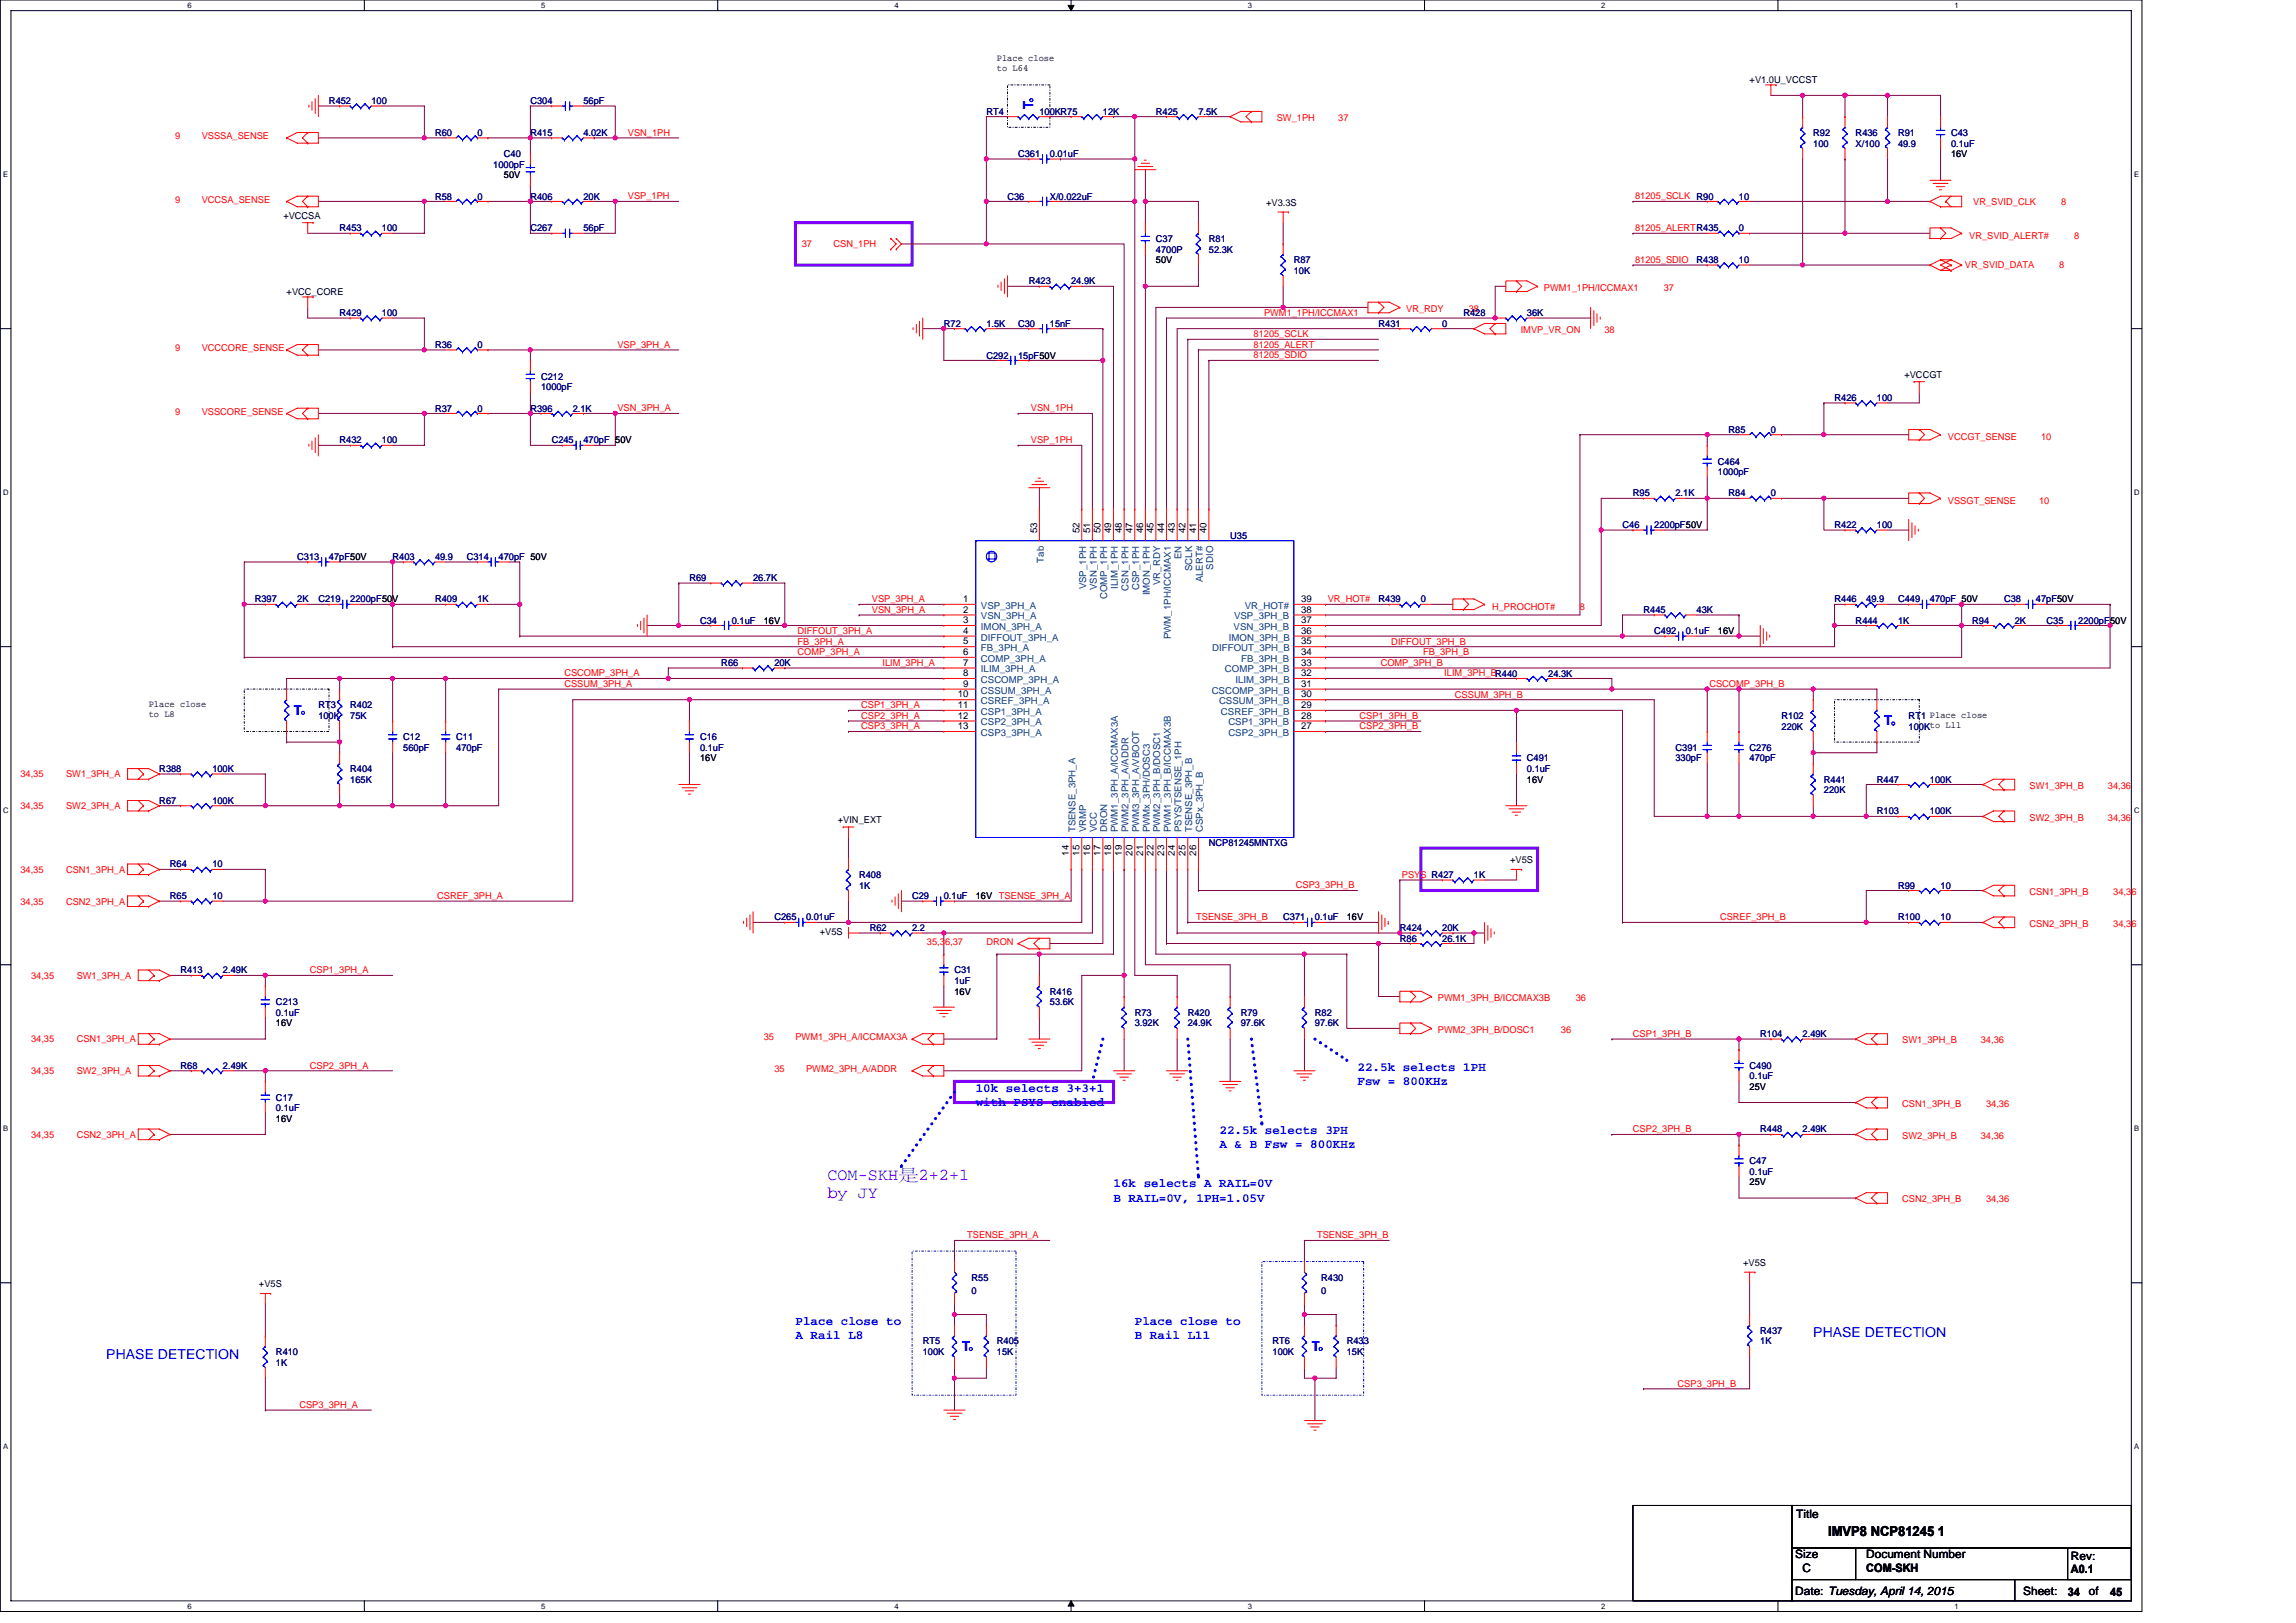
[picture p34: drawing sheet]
<svg xmlns="http://www.w3.org/2000/svg" width="297mm" height="210mm" viewBox="0 0 297 210" stroke-linecap="round" stroke-linejoin="round" font-family="sans-serif">
<defs><g id="words">
<g font-size="2.2" fill="#8000ff">
<text x="107" y="154.9">by JY</text>
<text x="107" y="152.6">COM-SKH是2+2+1</text>
</g>
<g font-size="1.8" fill="#00f">
<text x="133.6" y="14.1" transform="rotate(-90 133.6 14.1)">T</text>
<text x="38" y="92.5">T</text>
<text x="243.8" y="93.8">T</text>
<text x="234.6" y="173">PHASE DETECTION</text>
<text x="13.8" y="175.8">PHASE DETECTION</text>
<text x="124.5" y="174.8">T</text>
<text x="169.7" y="174.8">T</text>
</g>
<text font-size="1.8" x="236.5" y="198.8">IMVP8 NCP81245 1</text>
<g font-size="1.6" fill="#00f">
<text x="126.2" y="141.3">10k selects 3+3+1</text>
<text x="126.2" y="143.1">with PSYS enabled</text>
<text x="175.6" y="138.5">22.5k selects 1PH</text>
<text x="175.6" y="140.4">Fsw = 800KHz</text>
<text x="157.8" y="146.7">22.5k selects 3PH</text>
<text x="157.8" y="148.6">A &amp; B Fsw = 800KHz</text>
<text x="144.1" y="153.6">16k selects A RAIL=0V</text>
<text x="144.1" y="155.4">B RAIL=0V, 1PH=1.05V</text>
<text x="102.9" y="171.4">Place close to</text>
<text x="102.9" y="173.3">A Rail L8</text>
<text x="146.8" y="171.4">Place close to</text>
<text x="146.8" y="173.3">B Rail L11</text>
</g>
<g font-size="1.5">
<text x="232.4" y="196.4">Title</text>
<text x="232.3" y="201.6">Size</text>
<text x="233.2" y="203.4">C</text>
<text x="241.4" y="201.6">Document Number</text>
<text x="241.4" y="203.4">COM-SKH</text>
<text x="267.9" y="201.9">Rev:</text>
<text x="267.9" y="203.6">A0.1</text>
<text x="232.3" y="206.4">Date: Tuesday, April 14, 2015</text>
<text x="261.7" y="206.4">Sheet:</text>
<text x="267.5" y="206.4">34</text>
<text x="270.3" y="206.4">of</text>
<text x="273" y="206.4">45</text>
</g>
<g font-size="1.2">
<text x="129" y="7.8">Place close</text>
<text x="129" y="9.1">to L64</text>
<text x="226.4" y="10.7">+V1.0U_VCCST</text>
<text x="65.2" y="23.1">50V</text>
<text x="252.4" y="20.3">16V</text>
<text x="36.7" y="28.3">+VCCSA</text>
<text x="163.8" y="26.6">+V3.3S</text>
<text x="149.5" y="34">50V</text>
<text x="37.1" y="38.2">+VCC_CORE</text>
<text x="246.4" y="48.9">+VCCGT</text>
<text x="134.2" y="69" transform="rotate(-90 134.2 69)">53</text>
<text x="139.7" y="69" transform="rotate(-90 139.7 69)">52</text>
<text x="141" y="69" transform="rotate(-90 141 69)">51</text>
<text x="142.4" y="69" transform="rotate(-90 142.4 69)">50</text>
<text x="143.8" y="69" transform="rotate(-90 143.8 69)">49</text>
<text x="145.1" y="69" transform="rotate(-90 145.1 69)">48</text>
<text x="146.5" y="69" transform="rotate(-90 146.5 69)">47</text>
<text x="147.9" y="69" transform="rotate(-90 147.9 69)">46</text>
<text x="149.2" y="69" transform="rotate(-90 149.2 69)">45</text>
<text x="150.6" y="69" transform="rotate(-90 150.6 69)">44</text>
<text x="152" y="69" transform="rotate(-90 152 69)">43</text>
<text x="153.4" y="69" transform="rotate(-90 153.4 69)">42</text>
<text x="154.7" y="69" transform="rotate(-90 154.7 69)">41</text>
<text x="156.1" y="69" transform="rotate(-90 156.1 69)">40</text>
<text x="124.6" y="77.9">1</text>
<text x="168.3" y="77.9">39</text>
<text x="98.8" y="80.7">16V</text>
<text x="124.6" y="79.3">2</text>
<text x="124.6" y="80.6">3</text>
<text x="124.6" y="82">4</text>
<text x="124.6" y="83.4">5</text>
<text x="168.3" y="80.6">37</text>
<text x="168.3" y="83.4">35</text>
<text x="168.3" y="79.3">38</text>
<text x="168.3" y="82">36</text>
<text x="222.2" y="82">16V</text>
<text x="124.6" y="84.8">6</text>
<text x="124.6" y="86.1">7</text>
<text x="124.6" y="87.5">8</text>
<text x="124.6" y="88.9">9</text>
<text x="168.3" y="86.1">33</text>
<text x="168.3" y="88.9">31</text>
<text x="168.3" y="87.5">32</text>
<text x="168.3" y="84.8">34</text>
<text x="19.2" y="91.5">Place close</text>
<text x="19.2" y="92.8">to L8</text>
<text x="123.9" y="90.2">10</text>
<text x="123.9" y="91.6">11</text>
<text x="123.9" y="93">12</text>
<text x="123.9" y="94.3">13</text>
<text x="168.3" y="90.2">30</text>
<text x="168.3" y="94.3">27</text>
<text x="168.3" y="93">28</text>
<text x="168.3" y="91.6">29</text>
<text x="90.6" y="98.5">16V</text>
<text x="197.5" y="101.3">16V</text>
<text x="108.4" y="106.5">+VIN_EXT</text>
<text x="138.3" y="110.7" transform="rotate(-90 138.3 110.7)">14</text>
<text x="139.7" y="110.7" transform="rotate(-90 139.7 110.7)">15</text>
<text x="141" y="110.7" transform="rotate(-90 141 110.7)">16</text>
<text x="142.4" y="110.7" transform="rotate(-90 142.4 110.7)">17</text>
<text x="143.8" y="110.7" transform="rotate(-90 143.8 110.7)">18</text>
<text x="145.1" y="110.7" transform="rotate(-90 145.1 110.7)">19</text>
<text x="146.5" y="110.7" transform="rotate(-90 146.5 110.7)">20</text>
<text x="147.9" y="110.7" transform="rotate(-90 147.9 110.7)">21</text>
<text x="149.2" y="110.7" transform="rotate(-90 149.2 110.7)">22</text>
<text x="150.6" y="110.7" transform="rotate(-90 150.6 110.7)">23</text>
<text x="152" y="110.7" transform="rotate(-90 152 110.7)">24</text>
<text x="153.4" y="110.7" transform="rotate(-90 153.4 110.7)">25</text>
<text x="154.7" y="110.7" transform="rotate(-90 154.7 110.7)">26</text>
<text x="195.4" y="111.7">+V5S</text>
<text x="126.2" y="116.3">16V</text>
<text x="174.2" y="119.1">16V</text>
<text x="106.1" y="121">+V5S</text>
<text x="123.5" y="128.7">16V</text>
<text x="35.7" y="132.8">16V</text>
<text x="226.4" y="141">25V</text>
<text x="35.7" y="145.1">16V</text>
<text x="226.4" y="153.4">25V</text>
<text x="33.5" y="166.5">+V5S</text>
<text x="225.5" y="163.8">+V5S</text>
</g>
<g font-size="1.2" fill="#f00">
<text x="22.7" y="18">9</text>
<text x="26.1" y="18">VSSSA_SENSE</text>
<text x="81.2" y="17.6">VSN_1PH</text>
<text x="165.2" y="15.7">SW_1PH</text>
<text x="173.1" y="15.7">37</text>
<text x="22.7" y="26.2">9</text>
<text x="26.1" y="26.2">VCCSA_SENSE</text>
<text x="81.2" y="25.8">VSP_1PH</text>
<text x="211.5" y="29.9">81205_ALERTR435</text>
<text x="211.5" y="25.8">81205_SCLK R90</text>
<text x="255.3" y="26.5">VR_SVID_CLK</text>
<text x="266.7" y="26.5">8</text>
<text x="103.7" y="32">37</text>
<text x="107.8" y="32">CSN_1PH</text>
<text x="211.5" y="34">81205_SDIO</text>
<text x="254.2" y="34.7">VR_SVID_DATA</text>
<text x="254.8" y="30.9">VR_SVID_ALERT#</text>
<text x="266.4" y="34.7">8</text>
<text x="268.3" y="30.9">8</text>
<text x="163.5" y="40.9">PWM1_1PH/ICCMAX1</text>
<text x="181.9" y="40.3">VR_RDY</text>
<text x="190" y="40.3">38</text>
<text x="199.7" y="37.6">PWM1_1PH/ICCMAX1</text>
<text x="215.2" y="37.6">37</text>
<text x="22.7" y="45.4">9</text>
<text x="26.1" y="45.4">VCCCORE_SENSE</text>
<text x="79.9" y="45">VSP_3PH_A</text>
<text x="162.2" y="45">81205_ALERT</text>
<text x="162.2" y="46.4">81205_SDIO</text>
<text x="162.2" y="43.6">81205_SCLK</text>
<text x="196.7" y="43.1">IMVP_VR_ON</text>
<text x="207.6" y="43.1">38</text>
<text x="22.7" y="53.7">9</text>
<text x="26.1" y="53.7">VSSCORE_SENSE</text>
<text x="79.9" y="53.2">VSN_3PH_A</text>
<text x="133.4" y="53.2">VSN_1PH</text>
<text x="133.4" y="57.3">VSP_1PH</text>
<text x="252" y="57">VCCGT_SENSE</text>
<text x="264.1" y="57">10</text>
<text x="252" y="65.2">VSSGT_SENSE</text>
<text x="263.8" y="65.2">10</text>
<text x="112.8" y="77.9">VSP_3PH_A</text>
<text x="171.8" y="77.9">VR_HOT#</text>
<text x="103.2" y="82">DIFFOUT_3PH_A</text>
<text x="103.2" y="83.4">FB_3PH_A</text>
<text x="112.8" y="79.3">VSN_3PH_A</text>
<text x="180" y="83.4">DIFFOUT_3PH_B</text>
<text x="193" y="78.9">H_PROCHOT#</text>
<text x="204.4" y="78.9">8</text>
<text x="73" y="88.9">CSSUM_3PH_A</text>
<text x="73" y="87.5">CSCOMP_3PH_A</text>
<text x="103.2" y="84.8">COMP_3PH_A</text>
<text x="114.2" y="86.1">ILIM_3PH_A</text>
<text x="178.6" y="86.1">COMP_3PH_B</text>
<text x="184.1" y="84.8">FB_3PH_B</text>
<text x="186.9" y="87.5">ILIM_3PH_BR440</text>
<text x="221.1" y="88.9">CSCOMP_3PH_B</text>
<text x="111.4" y="94.4">CSP3_3PH_A</text>
<text x="111.4" y="93">CSP2_3PH_A</text>
<text x="111.4" y="91.6">CSP1_3PH_A</text>
<text x="175.9" y="94.4">CSP2_3PH_B</text>
<text x="175.9" y="93">CSP1_3PH_B</text>
<text x="188.2" y="90.3">CSSUM_3PH_B</text>
<text x="2.6" y="100.6">34,35</text>
<text x="8.5" y="100.6">SW1_3PH_A</text>
<text x="2.6" y="104.7">34,35</text>
<text x="8.5" y="104.7">SW2_3PH_A</text>
<text x="262.6" y="102.1">SW1_3PH_B</text>
<text x="262.6" y="106.2">SW2_3PH_B</text>
<text x="272.7" y="102.1">34,36</text>
<text x="272.7" y="106.2">34,36</text>
<text x="2.6" y="112.9">34,35</text>
<text x="8.5" y="112.9">CSN1_3PH_A</text>
<text x="181.4" y="113.6">PSYS R427</text>
<text x="2.6" y="117">34,35</text>
<text x="8.5" y="117">CSN2_3PH_A</text>
<text x="56.6" y="116.3">CSREF_3PH_A</text>
<text x="129.2" y="116.3">TSENSE_3PH_A</text>
<text x="154.8" y="119.1">TSENSE_3PH_B</text>
<text x="167.7" y="114.9">CSP3_3PH_B</text>
<text x="222.5" y="119.1">CSREF_3PH_B</text>
<text x="262.6" y="115.8">CSN1_3PH_B</text>
<text x="262.6" y="119.9">CSN2_3PH_B</text>
<text x="273.4" y="115.8">34,36</text>
<text x="273.4" y="119.9">34,36</text>
<text x="40.1" y="125.9">CSP1_3PH_A</text>
<text x="119.9" y="122.2">35,36,37</text>
<text x="127.6" y="122.2">DRON</text>
<text x="4" y="126.6">34,35</text>
<text x="9.9" y="126.6">SW1_3PH_A</text>
<text x="186" y="129.5">PWM1_3PH_B/ICCMAX3B</text>
<text x="203.9" y="129.5">36</text>
<text x="4" y="134.9">34,35</text>
<text x="9.9" y="134.9">CSN1_3PH_A</text>
<text x="98.8" y="134.6">35</text>
<text x="102.9" y="134.6">PWM1_3PH_A/ICCMAX3A</text>
<text x="186" y="133.6">PWM2_3PH_B/DOSC1</text>
<text x="201.9" y="133.6">36</text>
<text x="211.3" y="134.2">CSP1_3PH_B</text>
<text x="246.1" y="135">SW1_3PH_B</text>
<text x="256.3" y="135">34,36</text>
<text x="4" y="139">34,35</text>
<text x="9.9" y="139">SW2_3PH_A</text>
<text x="40.1" y="138.3">CSP2_3PH_A</text>
<text x="100.2" y="138.7">35</text>
<text x="104.3" y="138.7">PWM2_3PH_A/ADDR</text>
<text x="246.1" y="143.2">CSN1_3PH_B</text>
<text x="256.9" y="143.2">34,36</text>
<text x="4" y="147.2">34,35</text>
<text x="9.9" y="147.2">CSN2_3PH_A</text>
<text x="211.3" y="146.5">CSP2_3PH_B</text>
<text x="246.1" y="147.3">SW2_3PH_B</text>
<text x="256.3" y="147.3">34,36</text>
<text x="246.1" y="155.6">CSN2_3PH_B</text>
<text x="256.9" y="155.6">34,36</text>
<text x="125.1" y="160.2">TSENSE_3PH_A</text>
<text x="170.4" y="160.2">TSENSE_3PH_B</text>
<text x="217" y="179.4">CSP3_3PH_B</text>
<text x="38.7" y="182.2">CSP3_3PH_A</text>
</g>
<g font-size="1.2" fill="#000080">
<text x="42.6" y="13.5">R452</text>
<text x="48" y="13.5">100</text>
<text x="56.3" y="17.6">R60</text>
<text x="61.8" y="17.6">0</text>
<text x="68.6" y="13.5">C304</text>
<text x="68.6" y="17.6">R415</text>
<text x="75.5" y="13.5">56pF</text>
<text x="75.5" y="17.6">4.02K</text>
<text x="127.6" y="14.8">RT4</text>
<text x="134.5" y="14.8">100KR75</text>
<text x="142.7" y="14.8">12K</text>
<text x="149.5" y="14.8">R425</text>
<text x="155" y="14.8">7.5K</text>
<text x="234.6" y="17.6">R92</text>
<text x="240.1" y="17.6">R436</text>
<text x="245.6" y="17.6">R91</text>
<text x="252.4" y="17.6">C43</text>
<text x="63.8" y="21.7">1000pF</text>
<text x="65.2" y="20.3">C40</text>
<text x="131.7" y="20.3">C361</text>
<text x="135.8" y="20.3">0.01uF</text>
<text x="234.6" y="19">100</text>
<text x="240.1" y="19">X/100</text>
<text x="245.6" y="19">49.9</text>
<text x="252.4" y="19">0.1uF</text>
<text x="43.9" y="29.9">R453</text>
<text x="49.4" y="29.9">100</text>
<text x="56.3" y="25.8">R58</text>
<text x="61.8" y="25.8">0</text>
<text x="68.6" y="29.9">C267</text>
<text x="68.6" y="25.8">R406</text>
<text x="75.5" y="29.9">56pF</text>
<text x="75.5" y="25.8">20K</text>
<text x="130.3" y="25.8">C36</text>
<text x="135.8" y="25.8">X/0.022uF</text>
<text x="225" y="29.9">0</text>
<text x="225" y="25.8">10</text>
<text x="149.5" y="31.3">C37</text>
<text x="149.5" y="32.7">4700P</text>
<text x="156.4" y="31.3">R81</text>
<text x="156.4" y="32.7">52.3K</text>
<text x="167.4" y="34">R87</text>
<text x="167.4" y="35.4">10K</text>
<text x="219.5" y="34">R438</text>
<text x="225" y="34">10</text>
<text x="43.9" y="40.9">R429</text>
<text x="49.4" y="40.9">100</text>
<text x="133.1" y="36.8">R423</text>
<text x="138.6" y="36.8">24.9K</text>
<text x="189.3" y="40.9">R428</text>
<text x="197.5" y="40.9">36K</text>
<text x="56.3" y="45">R36</text>
<text x="61.8" y="45">0</text>
<text x="122.1" y="42.3">R72</text>
<text x="127.6" y="42.3">1.5K</text>
<text x="127.6" y="46.4">C292</text>
<text x="131.7" y="46.4">15pF50V</text>
<text x="131.7" y="42.3">C30</text>
<text x="135.8" y="42.3">15nF</text>
<text x="178.3" y="42.3">R431</text>
<text x="186.6" y="42.3">0</text>
<text x="56.3" y="53.3">R37</text>
<text x="61.8" y="53.3">0</text>
<text x="68.6" y="53.3">R396</text>
<text x="70" y="49.1">C212</text>
<text x="70" y="50.5">1000pF</text>
<text x="74.1" y="53.3">2.1K</text>
<text x="237.3" y="51.9">R426</text>
<text x="242.8" y="51.9">100</text>
<text x="43.9" y="57.4">R432</text>
<text x="49.4" y="57.4">100</text>
<text x="71.4" y="57.4">C245</text>
<text x="75.5" y="57.4">470pF 50V</text>
<text x="223.6" y="56">R85</text>
<text x="229.1" y="56">0</text>
<text x="211.3" y="64.2">R95</text>
<text x="216.8" y="64.2">2.1K</text>
<text x="222.2" y="60.1">C464</text>
<text x="222.2" y="61.5">1000pF</text>
<text x="223.6" y="64.2">R84</text>
<text x="229.1" y="64.2">0</text>
<text x="159.1" y="69.7">U35</text>
<text x="209.9" y="68.3">C46</text>
<text x="214" y="68.3">2200pF50V</text>
<text x="237.3" y="68.3">R422</text>
<text x="242.8" y="68.3">100</text>
<text x="33" y="77.9">R397</text>
<text x="38.5" y="77.9">2K</text>
<text x="38.5" y="72.5">C313</text>
<text x="41.2" y="77.9">C219</text>
<text x="42.6" y="72.5">47pF50V</text>
<text x="45.3" y="77.9">2200pF50V</text>
<text x="50.8" y="72.5">R403</text>
<text x="56.3" y="72.5">49.9</text>
<text x="56.3" y="77.9">R409</text>
<text x="60.4" y="72.5">C314</text>
<text x="61.8" y="77.9">1K</text>
<text x="64.5" y="72.5">470pF 50V</text>
<text x="89.2" y="75.2">R69</text>
<text x="97.4" y="75.2">26.7K</text>
<text x="178.3" y="77.9">R439</text>
<text x="183.8" y="77.9">0</text>
<text x="237.3" y="77.9">R446</text>
<text x="241.4" y="77.9">49.9</text>
<text x="245.6" y="77.9">C449</text>
<text x="249.7" y="77.9">470pF 50V</text>
<text x="259.3" y="77.9">C38</text>
<text x="263.4" y="77.9">47pF50V</text>
<text x="90.6" y="80.7">C34</text>
<text x="94.7" y="80.7">0.1uF</text>
<text x="212.6" y="79.3">R445</text>
<text x="214" y="82">C492</text>
<text x="218.1" y="82">0.1uF</text>
<text x="219.5" y="79.3">43K</text>
<text x="240.1" y="80.7">R444</text>
<text x="245.6" y="80.7">1K</text>
<text x="255.2" y="80.7">R94</text>
<text x="260.6" y="80.7">2K</text>
<text x="264.8" y="80.7">C35</text>
<text x="268.9" y="80.7">2200pF50V</text>
<text x="93.3" y="86.2">R66</text>
<text x="100.2" y="86.2">20K</text>
<text x="200.3" y="87.5">24.3K</text>
<text x="41.2" y="91.7">RT3</text>
<text x="41.2" y="93">100K</text>
<text x="45.3" y="91.7">R402</text>
<text x="45.3" y="93">75K</text>
<text x="52.2" y="95.8">C12</text>
<text x="59" y="95.8">C11</text>
<text x="90.6" y="95.8">C16</text>
<text x="230.5" y="93">R102</text>
<text x="230.5" y="94.4">220K</text>
<text x="246.9" y="93">RT1 Place close</text>
<text x="246.9" y="94.4">100Kto L11</text>
<text x="20.6" y="99.9">R388</text>
<text x="27.5" y="99.9">100K</text>
<text x="45.3" y="99.9">R404</text>
<text x="45.3" y="101.3">165K</text>
<text x="52.2" y="97.1">560pF</text>
<text x="59" y="97.1">470pF</text>
<text x="90.6" y="97.1">0.1uF</text>
<text x="197.5" y="98.5">C491</text>
<text x="197.5" y="99.9">0.1uF</text>
<text x="216.8" y="97.1">C391</text>
<text x="216.8" y="98.5">330pF</text>
<text x="226.4" y="97.1">C276</text>
<text x="226.4" y="98.5">470pF</text>
<text x="236" y="101.3">R441</text>
<text x="242.8" y="101.3">R447</text>
<text x="249.7" y="101.3">100K</text>
<text x="20.6" y="104">R67</text>
<text x="27.5" y="104">100K</text>
<text x="236" y="102.6">220K</text>
<text x="242.8" y="105.4">R103</text>
<text x="249.7" y="105.4">100K</text>
<text x="22" y="112.2">R64</text>
<text x="27.5" y="112.2">10</text>
<text x="111.1" y="113.6">R408</text>
<text x="156.4" y="109.5">NCP81245MNTXG</text>
<text x="190.7" y="113.6">1K</text>
<text x="22" y="116.3">R65</text>
<text x="27.5" y="116.3">10</text>
<text x="100.2" y="119.1">C265</text>
<text x="104.3" y="119.1">0.01uF</text>
<text x="111.1" y="115">1K</text>
<text x="118" y="116.3">C29</text>
<text x="122.1" y="116.3">0.1uF</text>
<text x="166" y="119.1">C371</text>
<text x="170.1" y="119.1">0.1uF</text>
<text x="245.6" y="115">R99</text>
<text x="245.6" y="119.1">R100</text>
<text x="251.1" y="119.1">10</text>
<text x="251.1" y="115">10</text>
<text x="23.4" y="125.9">R413</text>
<text x="28.8" y="125.9">2.49K</text>
<text x="112.5" y="120.5">R62</text>
<text x="118" y="120.5">2.2</text>
<text x="123.5" y="125.9">C31</text>
<text x="181.1" y="120.5">R424</text>
<text x="181.1" y="121.8">R86</text>
<text x="186.6" y="120.5">20K</text>
<text x="186.6" y="121.8">26.1K</text>
<text x="35.7" y="130">C213</text>
<text x="35.7" y="131.4">0.1uF</text>
<text x="123.5" y="127.3">1uF</text>
<text x="135.8" y="128.7">R416</text>
<text x="135.8" y="130">53.6K</text>
<text x="146.8" y="131.4">R73</text>
<text x="153.7" y="131.4">R420</text>
<text x="160.5" y="131.4">R79</text>
<text x="170.1" y="131.4">R82</text>
<text x="146.8" y="132.8">3.92K</text>
<text x="153.7" y="132.8">24.9K</text>
<text x="160.5" y="132.8">97.6K</text>
<text x="170.1" y="132.8">97.6K</text>
<text x="227.7" y="134.2">R104</text>
<text x="233.2" y="134.2">2.49K</text>
<text x="23.4" y="138.3">R68</text>
<text x="28.8" y="138.3">2.49K</text>
<text x="35.7" y="142.4">C17</text>
<text x="35.7" y="143.8">0.1uF</text>
<text x="226.4" y="138.3">C490</text>
<text x="226.4" y="139.7">0.1uF</text>
<text x="227.7" y="146.5">R448</text>
<text x="233.2" y="146.5">2.49K</text>
<text x="226.4" y="150.6">C47</text>
<text x="226.4" y="152">0.1uF</text>
<text x="125.7" y="165.7">R55</text>
<text x="125.7" y="167.4">0</text>
<text x="170.9" y="165.7">R430</text>
<text x="170.9" y="167.4">0</text>
<text x="119.4" y="173.9">RT5</text>
<text x="129" y="173.9">R405</text>
<text x="164.6" y="173.9">RT6</text>
<text x="174.2" y="173.9">R433</text>
<text x="227.7" y="172.6">R437</text>
<text x="227.7" y="173.9">1K</text>
<text x="35.7" y="175.3">R410</text>
<text x="35.7" y="176.7">1K</text>
<text x="119.4" y="175.3">100K</text>
<text x="129" y="175.3">15K</text>
<text x="164.6" y="175.3">100K</text>
<text x="174.2" y="175.3">15K</text>
</g>
<g font-size="1.2" fill="#004080">
<text x="135" y="72.8" transform="rotate(-90 135 72.8)">Tab</text>
<text x="140.5" y="76.2" transform="rotate(-90 140.5 76.2)">VSP_1PH</text>
<text x="141.9" y="76.3" transform="rotate(-90 141.9 76.3)">VSN_1PH</text>
<text x="143.3" y="77.5" transform="rotate(-90 143.3 77.5)">COMP_1PH</text>
<text x="144.6" y="76.2" transform="rotate(-90 144.6 76.2)">ILIM_1PH</text>
<text x="146" y="76.4" transform="rotate(-90 146 76.4)">CSN_1PH</text>
<text x="147.4" y="76.3" transform="rotate(-90 147.4 76.3)">CSP_1PH</text>
<text x="148.8" y="77" transform="rotate(-90 148.8 77)">IMON_1PH</text>
<text x="150.1" y="75.7" transform="rotate(-90 150.1 75.7)">VR_RDY</text>
<text x="152.9" y="72.4" transform="rotate(-90 152.9 72.4)">EN</text>
<text x="154.2" y="73.9" transform="rotate(-90 154.2 73.9)">SCLK</text>
<text x="155.6" y="75.4" transform="rotate(-90 155.6 75.4)">ALERT#</text>
<text x="157" y="73.7" transform="rotate(-90 157 73.7)">SDIO</text>
<text x="126.9" y="80.1">VSN_3PH_A</text>
<text x="126.9" y="78.8">VSP_3PH_A</text>
<text x="126.9" y="81.5">IMON_3PH_A</text>
<text x="126.9" y="82.9">DIFFOUT_3PH_A</text>
<text x="151.5" y="82.7" transform="rotate(-90 151.5 82.7)">PWM_1PH/ICCMAX1</text>
<text x="159" y="82.9">IMON_3PH_B</text>
<text x="159.6" y="81.5">VSN_3PH_B</text>
<text x="159.7" y="80.1">VSP_3PH_B</text>
<text x="161" y="78.8">VR_HOT#</text>
<text x="126.9" y="84.2">FB_3PH_A</text>
<text x="126.9" y="85.6">COMP_3PH_A</text>
<text x="126.9" y="87">ILIM_3PH_A</text>
<text x="126.9" y="88.3">CSCOMP_3PH_A</text>
<text x="126.9" y="89.7">CSSUM_3PH_A</text>
<text x="156.8" y="89.7">CSCOMP_3PH_B</text>
<text x="156.8" y="84.2">DIFFOUT_3PH_B</text>
<text x="158.5" y="87">COMP_3PH_B</text>
<text x="159.8" y="88.3">ILIM_3PH_B</text>
<text x="160.6" y="85.6">FB_3PH_B</text>
<text x="126.9" y="91.1">CSREF_3PH_A</text>
<text x="126.9" y="92.5">CSP1_3PH_A</text>
<text x="126.9" y="93.9">CSP2_3PH_A</text>
<text x="126.9" y="95.2">CSP3_3PH_A</text>
<text x="157.7" y="91.1">CSSUM_3PH_B</text>
<text x="158" y="92.5">CSREF_3PH_B</text>
<text x="158.9" y="95.2">CSP2_3PH_B</text>
<text x="158.9" y="93.9">CSP1_3PH_B</text>
<text x="139.1" y="107.7" transform="rotate(-90 139.1 107.7)">TSENSE_3PH_A</text>
<text x="140.5" y="107.7" transform="rotate(-90 140.5 107.7)">VRMP</text>
<text x="141.9" y="107.7" transform="rotate(-90 141.9 107.7)">VCC</text>
<text x="143.3" y="107.7" transform="rotate(-90 143.3 107.7)">DRON</text>
<text x="144.6" y="107.7" transform="rotate(-90 144.6 107.7)">PWM1_3PH_A/ICCMAX3A</text>
<text x="146" y="107.7" transform="rotate(-90 146 107.7)">PWM2_3PH_A/ADDR</text>
<text x="147.4" y="107.7" transform="rotate(-90 147.4 107.7)">PWM3_3PH_A/VBOOT</text>
<text x="148.8" y="107.7" transform="rotate(-90 148.8 107.7)">PWMx_3PH/DOSC3</text>
<text x="150.1" y="107.7" transform="rotate(-90 150.1 107.7)">PWM2_3PH_B/DOSC1</text>
<text x="151.5" y="107.7" transform="rotate(-90 151.5 107.7)">PWM1_3PH_B/ICCMAX3B</text>
<text x="152.9" y="107.7" transform="rotate(-90 152.9 107.7)">PSYS/TSENSE_1PH</text>
<text x="154.2" y="107.7" transform="rotate(-90 154.2 107.7)">TSENSE_3PH_B</text>
<text x="155.6" y="107.7" transform="rotate(-90 155.6 107.7)">CSPx_3PH_B</text>
</g>
<g font-size="1">
<text x="24.3" y="1">6</text>
<text x="70" y="1">5</text>
<text x="115.7" y="1">4</text>
<text x="161.4" y="1">3</text>
<text x="207.2" y="1">2</text>
<text x="252.9" y="1">1</text>
<text x=".4" y="22.8">E</text>
<text x="276.1" y="22.8">E</text>
<text x=".4" y="64">D</text>
<text x="276.1" y="64">D</text>
<text x=".4" y="105.1">C</text>
<text x="276.1" y="105.1">C</text>
<text x=".4" y="146.3">B</text>
<text x="276.1" y="146.3">B</text>
<text x=".4" y="187.4">A</text>
<text x="276.1" y="187.4">A</text>
<text x="24.3" y="208.2">6</text>
<text x="70" y="208.2">5</text>
<text x="115.7" y="208.2">4</text>
<text x="161.4" y="208.2">3</text>
<text x="207.2" y="208.2">2</text>
<text x="252.9" y="208.2">1</text>
</g>
</g></defs>
<path d="M0 0h277.1v208.5h-277.1zM1.4 1.4h274.3v205.7h-274.3z" fill="none" stroke="#000" stroke-width=".13"/>
<g fill="#fff">
<path d="M24.3 .1h.5v1.1h-.5z"/>
<path d="M24.3 207.3h.5v1.1h-.5z"/>
</g>
<path d="M47.1 0v1.4M47.1 207.1v1.4" fill="none" stroke="#000" stroke-width=".13"/>
<g fill="#fff">
<path d="M70 .1h.5v1.1h-.5z"/>
<path d="M70 207.3h.5v1.1h-.5z"/>
</g>
<path d="M92.9 0v1.4M92.9 207.1v1.4" fill="none" stroke="#000" stroke-width=".13"/>
<g fill="#fff">
<path d="M115.7 .1h.6v1.1h-.6z"/>
<path d="M115.7 207.3h.6v1.1h-.6z"/>
</g>
<path d="M138.6 0v1.4M138.6 207.1v1.4" fill="none" stroke="#000" stroke-width=".13"/>
<path d="M138.2 .7h.8l-.4 .7zM138.6 207.1l.4 .7h-.8z" fill="#000" stroke="#000" stroke-width=".13"/>
<g fill="#fff">
<path d="M161.4 .1h.6v1.1h-.6z"/>
<path d="M161.4 207.3h.6v1.1h-.6z"/>
</g>
<path d="M184.3 0v1.4M184.3 207.1v1.4" fill="none" stroke="#000" stroke-width=".13"/>
<g fill="#fff">
<path d="M207.2 .1h.5v1.1h-.5z"/>
<path d="M207.2 207.3h.5v1.1h-.5z"/>
</g>
<path d="M230 0v1.4M230 207.1v1.4" fill="none" stroke="#000" stroke-width=".13"/>
<g fill="#fff">
<path d="M252.9 .1h.5v1.1h-.5z"/>
<path d="M252.9 207.3h.5v1.1h-.5z"/>
<path d="M.4 21.9h.7v1.2h-.7z"/>
<path d="M276.1 21.9h.7v1.2h-.7z"/>
<path d="M.4 63.1h.7v1.1h-.7z"/>
<path d="M276.1 63.1h.7v1.1h-.7z"/>
</g>
<path d="M0 42.5h1.4M275.7 42.5h1.4" fill="none" stroke="#000" stroke-width=".13"/>
<g fill="#fff">
<path d="M.4 104.2h.7v1.1h-.7z"/>
<path d="M276.1 104.2h.7v1.1h-.7z"/>
</g>
<path d="M0 83.7h1.4M275.7 83.7h1.4" fill="none" stroke="#000" stroke-width=".13"/>
<g fill="#fff">
<path d="M.4 145.4h.7v1.1h-.7z"/>
<path d="M276.1 145.4h.7v1.1h-.7z"/>
</g>
<path d="M0 124.8h1.4M275.7 124.8h1.4" fill="none" stroke="#000" stroke-width=".13"/>
<g fill="#fff">
<path d="M.4 186.5h.7v1.1h-.7z"/>
<path d="M276.1 186.5h.7v1.1h-.7z"/>
</g>
<path d="M0 166h1.4M275.7 166h1.4M211.3 194.8h20.5v12.3h-20.5zM231.8 194.8h43.9v5.5h-43.9zM231.8 200.3h8.3v4.1h-8.3zM231.8 204.4h28.8v2.7h-28.8zM240.1 200.3h35.6v4.1h-35.6zM260.6 204.4h15.1v2.7h-15.1zM267.5 200.3h8.2v4.1h-8.2z" fill="none" stroke="#000" stroke-width=".13"/>
<path d="M130.3 11h5.5v5.5h-5.5zM31.6 89.2h11v5.4h-11zM237.3 90.5h11v5.5h-11z" fill="none" stroke="#000" stroke-width=".13" stroke-dasharray=".3 .3 0 .3"/>
<path d="M118 161.9h13.4v18.6h-13.4zM163.3 163.2h13.1v17.3h-13.1z" fill="none" stroke="#00f" stroke-width=".13" stroke-dasharray=".3 .3 0 .3"/>
<path d="M141.3 139.9h.1M142.7 134.4l-1.4 5.5M153.7 134.4l1.3 17.9M161.9 134.4l1.4 11M170.1 134.4l4.1 2.8M174.2 137.2h.1M116.6 150.9h.1M123.5 141.3l-6.9 9.6M155 152.3h.1M163.3 145.4h.1" fill="none" stroke="#00f" stroke-width=".4" stroke-dasharray="0 .8"/>
<path d="M102.9 28.8h15.1v5.5h-15.1zM183.8 109.7h15.1v5.5h-15.1zM123.5 139.9h20.6v2.7h-20.6z" fill="none" stroke="#8000ff" stroke-width=".4"/>
<g fill="none" stroke="#800040" stroke-width=".13">
<path d="M41.2 13.7h2.7M41.2 17.8h13.7M49.4 13.7h5.5v4.1M54.9 17.8h.1M54.9 17.8h2.8M63.1 17.8h5.5v2.1M68.6 13.7v4.1h2.8M68.6 13.7h.1M68.6 13.7h2.8M75.5 13.7h4.1v4.1M76.9 17.8h.1M76.9 17.8h10.9"/>
<path d="M79.6 17.8h.1M130.3 15.1h-2.7v5.5M135.8 15.1h2.8M144.1 15.1h6.8M144.1 15.1h.1M146.8 15.1v5.5M156.4 15.1h2.7M229.1 12.3h4.1M233.2 12.3h.1M233.2 12.3h11M233.2 12.3v2.8M238.7 12.3v2.8"/>
<path d="M238.7 12.3h.1M244.2 12.3v2.8M244.2 12.3h6.9v2.8M251.1 19.2v4.1M39.8 30.2h5.5M39.8 39.8v1.3h5.5M41.2 26.1h13.7M54.9 26.1h.1M54.9 26.1v4.1h-4.1M54.9 26.1h2.8M63.1 26.1h5.5M68.6 26.1h.1"/>
<path d="M68.6 26.1v4.1h2.8M68.6 24h.1M68.6 26.1h2.8M68.6 24v2.1M76.9 26.1h2.7M79.6 26.1h.1M79.6 26.1v4.1h-4.1M79.6 26.1h8.2M116.6 31.6h11M127.6 26.1h5.5M127.6 20.6v5.5M127.6 20.6h.1"/>
<path d="M127.6 31.6h17.8v34.2M127.6 31.6h.1M127.6 26.1h.1M127.6 20.6h5.5M127.6 26.1v5.5M130.3 37h4.2M137.2 26.1h9.6M137.2 20.6h.1M137.2 20.6h9.6M140 37h4.1v28.8M146.8 20.6v5.5M146.8 26.1h.1"/>
<path d="M146.8 26.1v39.7M148.2 26.1h.1M148.2 21.9v4.2M148.2 26.1h6.8v2.7M148.2 32.9v4.1M148.2 37h.1M148.2 26.1v2.7M148.2 37v28.8M155 34.3v2.7h-6.8M166 39.8h-16.5v26M166 37v2.8M166 39.8h.1"/>
<path d="M166 28.8v2.8M166 39.8h11M194.8 37h-1.4v4.1h-42.5M211.3 34.3h.1M211.3 30.2h.1M211.3 26.1h.1M211.3 26.1h9.6M211.3 34.3h9.6M211.3 30.2h9.6M226.4 34.3h6.8M226.4 30.2h12.3M226.4 26.1h17.8"/>
<path d="M233.2 20.6v13.7M233.2 34.3h.1M233.2 34.3h16.5M238.7 20.6h.1M238.7 30.2h11M238.7 20.6v9.6M244.2 20.6h.1M244.2 26.1h5.5M244.2 20.6v5.5M41.2 45.3h13.7M41.2 57.6h4.1M41.2 53.5h13.7"/>
<path d="M50.8 41.1h4.1v4.2M54.9 53.5h.1M54.9 53.5v4.1h-4.1M54.9 45.3h.1M54.9 45.3h2.8M54.9 53.5h2.8M63.1 45.3h5.5M63.1 53.5h5.5M68.6 53.5h1.4M68.6 45.3h.1M68.6 50.8v2.7M68.6 53.5h.1"/>
<path d="M68.6 53.5v4.1h4.1M68.6 45.3v1.3M68.6 45.3h19.2M75.5 53.5h.1M75.5 53.5h4.1M79.6 53.5v4.1h-2.7M79.6 53.5h8.2M119.4 42.5h4.1M122.1 42.5v4.1h6.9M122.1 42.5h.1M129 42.5h4.1M131.7 53.5h9.6v12.3"/>
<path d="M131.7 53.5h.1M131.7 57.6h.1M131.7 57.6h8.3v8.2M133.1 46.6h9.6M137.2 42.5h5.5M142.7 42.5h.1M142.7 46.6v19.2M142.7 42.5v4.1M150.9 41.1v24.7M150.9 41.1h.1M153.7 43.9v21.9M153.7 43.9h.1"/>
<path d="M153.7 43.9h24.6M155 45.3v20.5M155 45.3h.1M155 45.3h23.3M156.4 46.6v19.2M156.4 46.6h.1M156.4 46.6h21.9M181.1 42.5h-28.8v23.3M186.6 42.5h4.1M198.9 41.1h6.9M204.4 56.2h.1M204.4 56.2v23.4h-32.9"/>
<path d="M204.4 56.2h16.5M220.9 56.2v1.4M220.9 56.2h4.1M230.5 56.2h5.5M236 52.1h.1M236 52.1h2.7M236 56.2h10.9M236 52.1v4.1M248.3 50.8v1.3h-4.1M31.6 78.2h2.7M31.6 78.2h.1M31.6 78.2v6.8"/>
<path d="M39.8 72.7h-8.2v5.5M39.8 78.2h2.8M43.9 72.7h6.9M46.7 78.2h4.1M50.8 78.2h6.9M50.8 72.7h1.4M50.8 72.7v5.5M50.8 72.7h.1M50.8 78.2v5.5M57.7 72.7h4.1M63.1 78.2h4.1M65.9 72.7h1.3v5.5"/>
<path d="M67.2 78.2v4.1M67.2 78.2h.1M87.8 75.4h4.1M87.8 75.4h.1M87.8 75.4v5.5M97.4 75.4h4.1v5.5M111.1 79.6h.1M111.1 78.2h.1M111.1 79.6h11M111.1 78.2h11M134.5 63.1v2.7M171.5 78.2h.1"/>
<path d="M171.5 78.2h8.2M185.2 78.2h2.8M207.2 68.6h.1M207.2 68.6v12.3h-35.7M207.2 68.6h4.1M212.6 64.5h-5.4v4.1M214 79.6h-4.1v2.7M218.1 64.5h2.8M219.5 79.6h5.5M220.9 61.7v2.8M220.9 64.5v4.1h-5.5M220.9 64.5h.1"/>
<path d="M220.9 64.5h4.1M225 79.6h.1M225 79.6v2.7M230.5 64.5h5.5M236 64.5v4.1h2.7M236 64.5h.1M236 64.5h10.9M237.3 78.2h1.4M237.3 78.2h.1M237.3 78.2v2.7M244.2 68.6h2.7M244.2 78.2h2.7"/>
<path d="M251.1 78.2h2.7M253.8 78.2h6.8M253.8 78.2v2.7h2.7M253.8 78.2h.1M264.8 78.2h8.2M273 78.2h.1M273 78.2v2.7M31.6 85h.1M31.6 85h90.5M37.1 96h6.8v1.4M37.1 96h.1M37.1 94.6v1.4"/>
<path d="M43.9 87.8h-6.8v1.4M43.9 87.8h.1M43.9 87.8v1.4M43.9 94.6v1.4M43.9 87.8h6.9M50.8 83.7h.1M50.8 87.8v5.5M50.8 97.4v6.8M50.8 87.8h6.9M50.8 83.7h71.3M57.7 87.8v5.5M57.7 87.8h.1"/>
<path d="M57.7 97.4v6.8M57.7 87.8h28.8M64.5 89.2h.1M64.5 89.2v15h-6.8M64.5 89.2h57.6M67.2 82.3h.1M67.2 82.3h54.9M83.7 80.9h4.1M86.5 87.8h35.6M87.8 80.9h4.1M89.2 90.5h-15.1v26.1h-39.8M89.2 90.5h.1"/>
<path d="M89.2 97.4v4.1M89.2 90.5v2.8M89.2 90.5h32.9M96.1 80.9h5.4M96.1 86.4h-9.6v1.4M101.5 80.9h.1M101.5 86.4h.1M101.5 86.4h20.6M101.5 80.9h20.6M109.8 94.6h.1M109.8 93.3h.1M109.8 91.9h.1"/>
<path d="M109.8 94.6h12.3M109.8 93.3h12.3M109.8 91.9h12.3M171.5 82.3h.1M171.5 90.5h42.5v15.1h6.9M171.5 87.8h.1M171.5 83.7h.1M171.5 85h.1M171.5 86.4h.1M171.5 90.5h.1M171.5 94.6h.1M171.5 93.3h.1"/>
<path d="M171.5 91.9h.1M171.5 89.2h.1M171.5 89.2h63.1M171.5 94.6h12.3M171.5 93.3h12.3M171.5 82.3h38.4M171.5 91.9h24.7M171.5 87.8h24.7M196.2 91.9h13.7v27.4M196.2 91.9v4.1M201.7 87.8h6.8v1.4M208.5 89.2h.1"/>
<path d="M209.9 82.3h5.5M219.5 82.3h5.5M220.9 98.8v6.8h4.1M220.9 89.2v5.4M220.9 89.2h.1M225 98.8v6.8M225 89.2v5.4M225 89.2h.1M225 82.3h2.7M234.6 89.2h8.2v1.3M234.6 97.4v1.4M234.6 97.4h.1"/>
<path d="M234.6 89.2v1.3M234.6 96v1.4M237.3 80.9v2.8h-65.8M237.3 80.9h4.1M242.8 96v1.4h-8.2M246.9 80.9h6.9v4.1h-82.3M262 80.9h4.1M270.3 80.9h2.7M273 80.9v5.5h-101.5M20.6 112.5h2.8M20.6 116.6h2.8M20.6 104.2h2.8"/>
<path d="M20.6 100.1h2.8M28.8 112.5h5.5M28.8 116.6h5.5M28.8 100.1h5.5v4.1M28.8 104.2h5.5M34.3 112.5h.1M34.3 116.6h.1M34.3 104.2h.1M34.3 112.5v4.1M34.3 104.2h16.5M43.9 102.9v1.3M43.9 104.2h.1"/>
<path d="M50.8 104.2h6.9M57.7 104.2h.1M97.4 119.3h4.1M105.7 119.3h4.1M109.8 116.6v2.7M109.8 108.4v2.7M109.8 119.3h.1M116.6 116.6h2.8M123.5 116.6h.1M138.6 112.5v4.1h-15.1M140 112.5v6.8h-30.2M141.3 112.5v8.2h-19.2"/>
<path d="M142.7 112.5v9.6h-6.9M144.1 112.5v10.9h-9.6M145.4 112.5h.1M145.4 112.5v13.7M146.8 112.5v13.7h5.5v2.7M148.2 112.5v12.3h10.9v4.1M149.5 112.5v10.9h19.3M150.9 112.5v9.6M152.3 112.5v8.2M153.7 112.5v6.8M153.7 119.3h.1M153.7 119.3h13.7"/>
<path d="M155 112.5v2.7M155 115.2h.1M155 115.2h20.6M171.5 119.3h6.8M181.1 113.9h.1M181.1 113.9h5.5M181.1 113.9v6.8M192.1 113.9h4.1M196.2 100.1v4.1M209.9 119.3h.1M209.9 119.3h31.5M220.9 105.6h.1"/>
<path d="M225 105.6h.1M225 105.6h9.6M234.6 104.2v1.4M234.6 105.6h6.8M241.4 105.6h.1M241.4 105.6h4.2M245.6 101.5h-4.2v4.1M246.9 115.2h-5.5v4.1h5.5M251.1 105.6h5.4M251.1 101.5h5.4M252.4 115.2h4.1M252.4 119.3h4.1"/>
<path d="M22 126.2h2.7M22 138.5h2.7M30.2 138.5h4.1v1.4M30.2 126.2h4.1M34.3 126.2v1.4M34.3 126.2h.1M34.3 131.7v2.7h-12.3M34.3 138.5h.1M34.3 126.2h16.5M34.3 138.5h16.5M111.1 120.7h2.8M119.4 120.7h2.7"/>
<path d="M122.1 127.6v2.7M122.1 120.7v2.7M122.1 120.7h.1M129 123.4v11h-6.9M129 123.4h.1M129 123.4h5.5M134.5 123.4v2.8M134.5 131.7v2.7M145.4 126.2h-5.4v12.3h-17.9M145.4 134.4v4.1M145.4 126.2v2.7M150.9 122.1h.1"/>
<path d="M150.9 122.1h27.4M152.3 120.7h.1M152.3 134.4v4.1M152.3 120.7h28.8M159.1 134.4v5.5M168.8 134.4v4.1M168.8 123.4v5.5M168.8 123.4h5.4M174.2 123.4h.1M174.2 123.4v9.7h6.9M178.3 122.1v6.8h2.8M178.3 122.1h4.2"/>
<path d="M181.1 120.7h1.4M188 120.7h2.7v1.4h-2.7M188 120.7h.1M190.7 120.7h.1M190.7 120.7h1.4M208.5 134.4h.1M208.5 134.4h16.5M225 139.9v2.7h15.1M225 134.4v1.4M225 134.4h4.1M234.6 134.4h5.5M34.3 144v2.8h-12.3"/>
<path d="M208.5 146.8h.1M208.5 146.8h16.5M225 146.8h4.1M225 152.3v2.7h15.1M225 146.8v1.3M234.6 146.8h5.5M34.3 178.3v4.1M34.3 168.7v4.1M123.5 178.3v4.1M123.5 160.5h.1M123.5 160.5v2.7M123.5 168.7v2.7"/>
<path d="M123.5 170.1h.1M123.5 170.1h4.1v1.3M123.5 176.9v1.4M123.5 178.3h.1M123.5 160.5h12.3M127.6 176.9v1.4h-4.1M168.8 176.9v1.4h1.3M168.8 170.1v1.3M168.8 160.5h.1M168.8 160.5v2.7M168.8 170.1h4.1v1.3M168.8 170.1h.1"/>
<path d="M168.8 160.5h10.9M168.8 168.7v1.4M170.1 178.3h.1M170.1 178.3v5.5M172.9 176.9v1.4h-2.8M212.6 179.7h.1M226.4 175.6v4.1h-13.8M226.4 166v4.1M34.3 182.4h.1M34.3 182.4h13.7"/>
</g>
<g fill="#f0f" stroke="#f0f" stroke-width=".13">
<circle cx="235.9" cy="56.2" r=".27"/>
<circle cx="134.5" cy="123.4" r=".27"/>
<circle cx="145.4" cy="126.2" r=".27"/>
<circle cx="220.9" cy="56.2" r=".27"/>
<circle cx="207.1" cy="68.6" r=".27"/>
<circle cx="225" cy="82.3" r=".27"/>
<circle cx="34.3" cy="116.6" r=".27"/>
<circle cx="190.7" cy="120.7" r=".27"/>
<circle cx="168.7" cy="123.4" r=".27"/>
<circle cx="178.3" cy="122.1" r=".27"/>
<circle cx="43.9" cy="104.2" r=".27"/>
<circle cx="34.3" cy="104.2" r=".27"/>
<circle cx="181.1" cy="120.7" r=".27"/>
<circle cx="68.6" cy="17.8" r=".27"/>
<circle cx="54.9" cy="17.8" r=".27"/>
<circle cx="34.3" cy="126.2" r=".27"/>
<circle cx="34.3" cy="138.5" r=".27"/>
<circle cx="79.6" cy="26" r=".27"/>
<circle cx="68.6" cy="26" r=".27"/>
<circle cx="54.9" cy="26" r=".27"/>
<circle cx="79.6" cy="17.8" r=".27"/>
<circle cx="273" cy="80.9" r=".27"/>
<circle cx="87.8" cy="80.9" r=".27"/>
<circle cx="241.4" cy="105.6" r=".27"/>
<circle cx="234.6" cy="97.4" r=".27"/>
<circle cx="89.2" cy="90.5" r=".27"/>
<circle cx="234.6" cy="105.6" r=".27"/>
<circle cx="225" cy="105.6" r=".27"/>
<circle cx="234.6" cy="89.1" r=".27"/>
<circle cx="225" cy="89.1" r=".27"/>
<circle cx="209.9" cy="82.3" r=".27"/>
<circle cx="220.9" cy="89.1" r=".27"/>
<circle cx="146.8" cy="15.1" r=".27"/>
<circle cx="146.8" cy="20.6" r=".27"/>
<circle cx="220.9" cy="105.6" r=".27"/>
<circle cx="241.4" cy="119.3" r=".27"/>
<circle cx="148.2" cy="26" r=".27"/>
<circle cx="127.6" cy="20.6" r=".27"/>
<circle cx="225" cy="146.8" r=".27"/>
<circle cx="225" cy="134.4" r=".27"/>
<circle cx="109.8" cy="119.3" r=".27"/>
<circle cx="238.7" cy="12.3" r=".27"/>
<circle cx="233.2" cy="12.3" r=".27"/>
<circle cx="238.7" cy="30.2" r=".27"/>
<circle cx="244.2" cy="26" r=".27"/>
<circle cx="233.2" cy="34.3" r=".27"/>
<circle cx="244.2" cy="12.3" r=".27"/>
<circle cx="123.5" cy="170.1" r=".27"/>
<circle cx="123.5" cy="178.3" r=".27"/>
<circle cx="170.1" cy="178.3" r=".27"/>
<circle cx="101.5" cy="80.9" r=".27"/>
<circle cx="50.8" cy="78.2" r=".27"/>
<circle cx="142.7" cy="46.6" r=".27"/>
<circle cx="196.2" cy="91.9" r=".27"/>
<circle cx="148.2" cy="37" r=".27"/>
<circle cx="127.6" cy="31.5" r=".27"/>
<circle cx="146.8" cy="26" r=".27"/>
<circle cx="67.2" cy="78.2" r=".27"/>
<circle cx="50.8" cy="72.7" r=".27"/>
<circle cx="31.6" cy="78.2" r=".27"/>
<circle cx="54.9" cy="53.5" r=".27"/>
<circle cx="68.6" cy="45.3" r=".27"/>
<circle cx="68.6" cy="53.5" r=".27"/>
<circle cx="79.6" cy="53.5" r=".27"/>
<circle cx="208.5" cy="89.1" r=".27"/>
<circle cx="237.3" cy="80.9" r=".27"/>
<circle cx="253.8" cy="80.9" r=".27"/>
<circle cx="253.8" cy="78.2" r=".27"/>
<circle cx="122.1" cy="42.5" r=".27"/>
<circle cx="54.9" cy="45.3" r=".27"/>
<circle cx="86.4" cy="87.8" r=".27"/>
<circle cx="57.6" cy="87.8" r=".27"/>
<circle cx="43.9" cy="96" r=".27"/>
<circle cx="50.8" cy="87.8" r=".27"/>
<circle cx="43.9" cy="87.8" r=".27"/>
<circle cx="57.6" cy="104.2" r=".27"/>
<circle cx="122.1" cy="120.7" r=".27"/>
<circle cx="50.8" cy="104.2" r=".27"/>
<circle cx="166" cy="39.8" r=".27"/>
<circle cx="168.7" cy="170.1" r=".27"/>
<circle cx="220.9" cy="64.5" r=".27"/>
<circle cx="235.9" cy="64.5" r=".27"/>
<circle cx="193.4" cy="41.1" r=".27"/>
<circle cx="127.6" cy="26" r=".27"/>
</g>
<g fill="none" stroke="#f00" stroke-width=".13">
<path d="M37.1 17.8h.1M37.1 17.8l1.4-.7h2.7v1.4h-2.7zM39.8 18.5h.1M39.8 17.1h.1M39.8 17.1l-.7 .7 .7 .7M40 13.6v.3M40.4 13.2v1.1M40.8 12.8v1.9M41.2 12.3v2.8M43.9 13.7h.1M43.9 13.7h1.4M48 13.7h1.4"/>
<path d="M159.1 15.1h.1M159.1 15.1l1.4-.7h2.8v1.4h-2.8zM161.9 15.8h.1M161.9 14.4h.1M161.9 14.4l-.7 .7 .7 .7M228.4 11h1.4M229.1 11v1.3M229.8 11h.1M244.2 19.2v1.4M244.2 15.1h.1M244.2 15.1v1.4M37.1 26.1h.1"/>
<path d="M37.1 26.1l1.4-.7h2.7v1.4h-2.7zM39.1 38.4h1.4M39.1 28.8h1.4M39.8 38.4v1.4M39.8 28.8v1.4M39.8 26.8h.1M39.8 25.4h.1M39.8 25.4l-.7 .7 .7 .7M40.5 38.4h.1M40.5 28.8h.1M115.2 32.2h.1M115.2 30.9h.1"/>
<path d="M115.2 30.9l.7 .7-.7 .6M115.9 30.9h.1M115.9 32.2h.1M115.9 30.9l.7 .7-.7 .6M129.1 36.9v.3M129.5 36.5v1.1M129.9 36.1v1.9M130.3 35.7v2.7M146.8 21.9h2.7M147.2 21.5h1.9M147.6 21.1h1.1M148 20.7h.3"/>
<path d="M165.3 27.4h1.4M166 27.4v1.4M166.7 27.4h.1M177 39.1h2.7l1.4 .7-1.4 .7h-2.7zM178.3 39.1h.1M178.3 39.1l.7 .7-.7 .7M181.1 39.8h.1M194.8 36.3h2.7l1.4 .7-1.4 .7h-2.7zM196.2 37.7h.1M196.2 36.3h.1M196.2 36.3l.7 .7-.7 .7M198.9 37h.1"/>
<path d="M205.8 39.8v2.7M220.9 26.1h.1M220.9 26.1h1.3M225 26.1h1.4M249.7 23.3h2.7M249.7 34.3h.1M249.7 26.1l1.4-.7h2.7v1.4h-2.7M249.7 26.1h.1M249.7 29.5h2.7l1.4 .7-1.4 .7h-2.7zM249.7 34.3l1.4 .7M249.7 26.1l1.4 .7M250.1 23.7h1.9"/>
<path d="M250.5 24.2h1.1M250.9 24.6h.3M251.1 35h1.3M251.1 33.6h1.3M251.1 33.6h.1M251.1 26.8h.1M251.1 30.9h.1M251.1 29.5h.1M251.1 33.6l-1.4 .7M251.1 33.6l1.3 .7M251.1 29.5l.6 .7-.6 .7M251.7 26.1h.1"/>
<path d="M251.7 26.1l.7 .7M252.4 35h.1M252.4 33.6h.1M252.4 34.3h.1M252.4 33.6l1.4 .7M252.4 33.6l-1.3 .7 1.3 .7M252.4 34.3l-1.3 .7M252.4 25.4l-.7 .7M253.8 34.3h.1M253.8 30.2h.1M253.8 34.3l-1.4 .7M37.1 45.3h.1"/>
<path d="M37.1 45.3l1.4-.7h2.7v1.4h-2.7zM37.1 53.5h.1M37.1 53.5l1.4-.7h2.7v1.4h-2.7zM39.8 46h.1M39.8 44.6h.1M39.8 54.2h.1M39.8 52.8h.1M39.8 44.6l-.7 .7 .7 .7M39.8 52.8l-.7 .7 .7 .7M40 57.5v.2M40.4 57.1v1.1M40.8 56.6v2"/>
<path d="M41.2 56.2v2.8M118.1 42.4v.3M118.6 42v1.1M119 41.6v1.9M119.4 41.1v2.8M178.3 40.5h.1M190.7 42.5h.1M190.7 42.5l1.4-.7h2.7v1.4h-2.7zM193.4 43.2h.1M193.4 41.8h.1M193.4 41.8l-.6 .7 .6 .7M206.2 40.2v1.9"/>
<path d="M206.6 40.6v1.1M207 41v.3M220.9 57.6h.1M220.9 57.6v1.4M238.7 52.1h.1M238.7 52.1h1.4M242.8 52.1h1.4M246.9 55.6h2.8l1.4 .6-1.4 .7h-2.8zM247.6 49.4h.1M247.6 49.4h1.4M248.3 49.4v1.4M248.3 56.9h.1"/>
<path d="M248.3 55.6h.1M248.3 55.6l.7 .6-.7 .7M251.1 56.2h.1M83.3 80v1.9M83.7 79.6v2.7M91.9 75.4h.1M91.9 75.4h1.4M96.1 75.4h1.3M133.1 63.1h2.7M133.5 62.7h1.9M133.9 62.3h1.1M134.3 61.9h.3"/>
<path d="M188 77.5h2.7l1.4 .7-1.4 .7h-2.7zM189.3 78.9h.1M189.3 77.5h.1M189.3 77.5l.7 .7-.7 .7M192.1 78.2h.1M220.9 60.3v1.4M238.7 78.2h.1M238.7 78.2h1.4M242.8 78.2h1.4M246.9 67.2v2.8M246.9 63.8h2.8l1.4 .7-1.4 .7h-2.8zM247.4 67.6v2"/>
<path d="M247.8 68v1.1M248.2 68.5v.2M248.3 65.2h.1M248.3 63.8h.1M248.3 63.8l.7 .7-.7 .7M251.1 64.5h.1M17.9 99.4l.7 .7M43.9 97.4h.1M43.9 97.4v1.4M82.5 80.8v.3M82.9 80.4v1.1M227.7 80.9v2.8"/>
<path d="M228.1 81.3v2M228.6 81.7v1.1M229 82.2v.2M266.1 80.9h.1M266.1 80.9h1.4M268.9 80.9h1.4M17.9 103.6l.7 .6M17.9 111.8l.7 .7M17.9 115.9l.7 .7M18.6 100.1h.1M18.6 104.2h.1M18.6 112.5h.1"/>
<path d="M18.6 116.6h.1M18.6 100.1l-.7 .7M18.6 104.2l-.7 .7M18.6 112.5l-.7 .7M18.6 116.6l-.7 .7M19.2 100.8h.1M19.2 104.9h.1M19.2 113.2h.1M19.2 117.3h.1M20.6 100.1l-1.4-.7h-2.7v1.4h2.7M20.6 100.1h.1M20.6 104.2l-1.4-.6h-2.7v1.3h2.7"/>
<path d="M20.6 104.2h.1M20.6 112.5l-1.4-.7h-2.7v1.4h2.7M20.6 112.5h.1M20.6 116.6l-1.4-.7h-2.7v1.4h2.7M20.6 116.6h.1M20.6 100.1l-1.4 .7M20.6 104.2l-1.4 .7M20.6 112.5l-1.4 .7M20.6 116.6l-1.4 .7M43.9 101.5v1.4M87.8 101.5h2.8M88.2 101.9h2"/>
<path d="M88.6 102.3h1.1M89.1 102.7h.2M96.2 119.2v.3M96.6 118.8v1.1M97 118.4v1.9M97.4 118v2.7M109.1 107h.1M109.1 107h1.4M109.8 107v1.4M115.4 116.5v.2M115.8 116v1.1M116.2 115.6v2"/>
<path d="M116.6 115.2v2.8M178.3 118v2.7M178.8 118.4v1.9M179.2 118.8v1.1M179.6 119.5h.1M179.6 119.2v.3M192.1 119.3v2.8M192.5 119.7v2M194.8 104.2h2.7M195.2 104.6h1.9M195.5 112.5h1.4M195.6 105.1h1.1"/>
<path d="M196 105.5h.3M196.2 112.5v1.4M196.9 112.5h.1M245.6 105.6h.1M245.6 105.6h1.3M246.9 115.2h.1M246.9 119.3h.1M246.9 115.2h1.4M246.9 119.3h1.4M249.7 105.6h1.4M251.1 115.2h1.3M251.1 119.3h1.3"/>
<path d="M256.5 101.5h.1M256.5 101.5l1.4-.7h2.7v1.4h-2.7zM256.5 105.6h.1M256.5 105.6l1.4-.7h2.7v1.4h-2.7zM256.5 115.2h.1M256.5 115.2l1.4-.7h2.7v1.4h-2.7zM256.5 119.3h.1M256.5 119.3l1.4-.7h2.7v1.4h-2.7zM259.3 102.2h.1M259.3 100.8h.1M259.3 106.3h.1M259.3 104.9h.1"/>
<path d="M259.3 115.9h.1M259.3 114.5h.1M259.3 118.6h.1M259.3 100.8l-.7 .7 .7 .7M259.3 104.9l-.7 .7 .7 .7M259.3 114.5l-.7 .7 .7 .7M259.3 118.6l-.7 .7 .7 .7M19.2 125.5l.7 .7M19.2 133.7l.7 .7M19.2 137.9l.7 .6M19.9 126.2h.1M19.9 134.4h.1"/>
<path d="M19.9 138.5h.1M19.9 126.2l-.7 .7M19.9 134.4l-.7 .7M19.9 138.5l-.7 .7M20.6 126.9h.1M20.6 135.1h.1M20.6 139.2h.1M22 126.2l-1.4-.7h-2.7v1.4h2.7M22 126.2h.1M22 134.4l-1.4-.7h-2.7v1.4h2.7M22 134.4h.1M22 138.5l-1.4-.6h-2.7v1.3h2.7"/>
<path d="M22 138.5h.1M22 126.2l-1.4 .7M22 134.4l-1.4 .7M22 138.5l-1.4 .7M109.8 120.7h1.3M109.8 120h.1M109.8 120v1.4M118 134.4h.1M118 134.4l1.4-.7h2.7v1.4h-2.7zM118 138.5h.1M118 138.5l1.4-.6h2.7v1.3h-2.7zM120.8 130.3h2.7"/>
<path d="M120.8 135.1h.1M120.8 133.7h.1M120.8 139.2h.1M120.8 137.9h.1M120.8 133.7l-.7 .7 .7 .7M120.8 137.9l-.7 .6 .7 .7M121.2 130.7h1.9M121.6 131.1h1.1M122 131.6h.3M131.7 122.1h.1M131.7 122.1l1.4-.7h2.7v1.4h-2.7zM133.1 134.4h2.7"/>
<path d="M133.5 134.8h1.9M133.9 135.2h1.1M134.3 135.7h.3M134.5 122.8h.1M134.5 121.4h.1M134.5 121.4l-.7 .7 .7 .7M144.1 138.5h2.7M144.5 138.9h1.9M144.9 139.4h1.1M145.3 139.8h.3M145.4 133.1v1.3M145.4 128.9h.1"/>
<path d="M145.4 128.9v1.4M150.9 138.5h2.8M151.3 138.9h1.9M151.7 139.4h1.1M152.2 139.8h.2M157.8 139.9h2.7M159.1 133.1v1.3M159.1 128.9h.1M159.1 128.9v1.4M167.4 138.5h2.7M167.8 138.9h1.9M168.2 139.4h1.1"/>
<path d="M168.6 139.8h.3M181.1 132.4h2.7l1.4 .7-1.4 .6h-2.7zM181.1 128.2h2.7l1.4 .7-1.4 .7h-2.7zM182.5 133.7h.1M182.5 132.4h.1M182.5 129.6h.1M182.5 128.2h.1M182.5 120.7h.1M182.5 122.1h.1M182.5 132.4l.7 .7-.7 .6M182.5 128.2l.7 .7-.7 .7M182.5 120.7h1.3"/>
<path d="M182.5 122.1h1.3M185.2 133.1h.1M185.2 128.9h.1M186.6 120.7h1.4M186.6 122.1h1.4M192.9 120.2v1.1M193.3 120.6v.2M240.1 134.4h.1M240.1 134.4l1.3-.7h2.8v1.4h-2.8zM242.8 135.1h.1M242.8 133.7h.1M242.8 133.7l-.7 .7 .7 .7"/>
<path d="M259.3 120h.1M19.2 146.1l.7 .7M19.9 146.8h.1M19.9 146.8l-.7 .6M20.6 147.4h.1M22 146.8l-1.4-.7h-2.7v1.3h2.7M22 146.8h.1M22 146.8l-1.4 .6M158.2 140.3h1.9M158.6 140.7h1.1M159 141.1h.3M229.1 146.8h.1"/>
<path d="M229.1 146.8h1.4M233.2 146.8h1.4M240.1 142.6h.1M240.1 142.6l1.3-.6h2.8v1.3h-2.8zM240.1 155h.1M240.1 155l1.3-.7h2.8v1.4h-2.8zM240.1 146.8h.1M240.1 146.8l1.3-.7h2.8v1.3h-2.8zM242.8 143.3h.1M242.8 142h.1M242.8 155.7h.1M242.8 154.3h.1"/>
<path d="M242.8 147.4h.1M242.8 146.1h.1M242.8 142l-.7 .6 .7 .7M242.8 154.3l-.7 .7 .7 .7M242.8 146.1l-.7 .7 .7 .6M33.7 167.3h1.3M34.3 167.3v1.4M35 167.3h.1M123.5 163.2v1.4M123.5 168.7h.1M123.5 167.3v1.4M172.9 175.6v1.3"/>
<path d="M172.9 171.4h.1M172.9 171.4v1.4M225.7 164.6h1.4M226.4 164.6v1.4M227.1 164.6h.1M122.1 182.4h2.8M122.5 182.8h2M122.9 183.2h1.1M123.4 183.7h.2M168.8 183.8h2.7M169.2 184.2h1.9M169.6 184.6h1.1"/>
<path d="M170 185h.3"/>
</g>
<g fill="none" stroke="#00f" stroke-width=".13">
<path d="M45.3 13.7h.1M45.3 13.7l.3 .3M45.6 14h.1M46.1 13.4h.1M46.1 13.4l-.5 .6M46.1 13.4l.6 .6M46.7 14h.1M47.2 13.4h.1M47.2 13.4l.6 .6M47.2 13.4l-.5 .6M47.8 14h.1M48 13.7l-.2 .3"/>
<path d="M243.9 16.7h.1M243.9 18.9h.1M243.9 17.8h.1M243.9 16.7l.6 .6M243.9 18.9l.3 .3M243.9 17.8l.6 .6M244.2 16.5h.1M244.2 16.5l-.3 .2M244.5 18.4h.1M244.5 17.3h.1M244.5 18.4l-.6 .5M244.5 17.3l-.6 .5"/>
<path d="M222.2 26.1h.1M222.2 26.1l.3 .2M222.5 26.3h.1M223.1 25.8h.1M223.1 25.8l-.6 .5M223.1 25.8l.5 .5M223.6 26.3h.1M224.2 25.8h.1M224.2 25.8l.5 .5M224.2 25.8l-.6 .5M224.7 26.3h.1M225 26.1l-.3 .2"/>
<path d="M220.3 59.4h1.1M220.3 59.9h1.1M220.9 59v.4M220.9 59.9h.1M220.9 59.9v.4M240.1 52.1h.1M240.1 52.1l.2 .3M240.3 52.4h.1M240.9 51.9h.1M240.9 51.9l-.6 .5M240.9 51.9l.5 .5M241.4 52.4h.1"/>
<path d="M242 51.9h.1M242 51.9l.5 .5M242 51.9l-.6 .5M242.5 52.4h.1M242.8 52.1l-.3 .3M93.3 75.4h.1M93.3 75.4l.3 .3M93.6 75.7h.1M94.1 75.2h.1M94.1 75.2l-.5 .5M94.1 75.2l.6 .5M94.7 75.7h.1"/>
<path d="M95.2 75.2h.1M95.2 75.2l.6 .5M95.2 75.2l-.5 .5M95.8 75.7h.1M96.1 75.4l-.3 .3M126.2 70h41.2v38.4h-41.2M126.2 70h.1M240.1 78.2h.1M240.1 78.2l.2 .3M240.3 78.5h.1M240.9 77.9h.1M240.9 77.9l-.6 .6"/>
<path d="M240.9 77.9l.5 .6M241.4 78.5h.1M242 77.9h.1M242 77.9l.5 .6M242 77.9l-.6 .6M242.5 78.5h.1M242.8 78.2l-.3 .3M43.7 99h.1M43.7 99l.5 .6M43.9 98.8h.1M43.9 98.8l-.2 .2M44.2 99.6h.1"/>
<path d="M44.2 99.6l-.5 .5M267.5 80.9h.4M267.9 80.4v1.1M268.5 80.4v1.1M268.5 80.9h.1M268.5 80.9h.4M43.7 101.2h.1M43.7 100.1h.1M43.7 101.2l.2 .3M43.7 100.1l.5 .6M44.2 100.7h.1M44.2 100.7l-.5 .5"/>
<path d="M246.9 105.6h.1M246.9 105.6l.3 .3M247.2 105.9h.1M247.8 105.3h.1M247.8 105.3l-.6 .6M247.8 105.3l.5 .6M248.3 115.2h.1M248.3 105.9h.1M248.3 119.3h.1M248.3 115.2l.3 .3M248.3 119.3l.3 .3M248.6 115.5h.1"/>
<path d="M248.6 119.6h.1M248.9 105.3h.1M248.9 105.3l.5 .6M248.9 105.3l-.6 .6M249.1 114.9h.1M249.1 119.1h.1M249.1 114.9l-.5 .6M249.1 114.9l.6 .6M249.1 119.1l-.5 .5M249.1 119.1l.6 .5M249.4 105.9h.1M249.7 115.5h.1"/>
<path d="M249.7 119.6h.1M249.7 105.6l-.3 .3M250.2 114.9h.1M250.2 119.1h.1M250.2 114.9l.6 .6M250.2 114.9l-.5 .6M250.2 119.1l.6 .5M250.2 119.1l-.5 .5M250.8 115.5h.1M250.8 119.6h.1M251.1 115.2l-.3 .3M251.1 119.3l-.3 .3"/>
<path d="M145.2 130.6h.1M145.2 132.8h.1M145.2 131.7h.1M145.2 130.6l.5 .5M145.2 132.8l.2 .3M145.2 131.7l.5 .5M145.4 130.3h.1M145.4 130.3l-.2 .3M145.7 132.2h.1M145.7 131.1h.1M145.7 132.2l-.5 .6M145.7 131.1l-.5 .6"/>
<path d="M158.9 130.6h.1M158.9 132.8h.1M158.9 131.7h.1M158.9 130.6l.5 .5M158.9 132.8l.2 .3M158.9 131.7l.5 .5M159.1 130.3h.1M159.1 130.3l-.2 .3M159.4 132.2h.1M159.4 131.1h.1M159.4 132.2l-.5 .6M159.4 131.1l-.5 .6"/>
<path d="M183.8 120.7h.1M183.8 122.1h.1M183.8 120.7l.3 .3M183.8 122.1l.3 .2M184.1 121h.1M184.1 122.3h.1M184.7 120.4h.1M184.7 121.8h.1M184.7 120.4l-.6 .6M184.7 120.4l.5 .6M184.7 121.8l-.6 .5M184.7 121.8l.5 .5"/>
<path d="M185.2 121h.1M185.2 122.3h.1M185.8 120.4h.1M185.8 121.8h.1M185.8 120.4l.5 .6M185.8 120.4l-.6 .6M185.8 121.8l.5 .5M185.8 121.8l-.6 .5M186.3 121h.1M186.3 122.3h.1M186.6 120.7l-.3 .3M186.6 122.1l-.3 .2"/>
<path d="M230.5 146.8h.1M230.5 146.8l.3 .2M230.8 147h.1M231.3 146.5h.1M231.3 146.5l-.5 .5M231.3 146.5l.5 .5M231.8 147h.1M232.4 146.5h.1M232.4 146.5l.5 .5M232.4 146.5l-.6 .5M232.9 147h.1M233.2 146.8l-.3 .2"/>
<path d="M123.2 165.4h.1M123.2 166.5h.1M123.2 166.5l.6 .6M123.2 165.4l.6 .6M123.5 167.3h.1M123.5 164.6l.3 .3M123.8 167.1h.1M123.8 164.9h.1M123.8 166h.1M123.8 167.1l-.3 .2M123.8 164.9l-.6 .5M123.8 166l-.6 .5"/>
<path d="M172.6 173.1h.1M172.6 175.3h.1M172.6 174.2h.1M172.6 173.1l.5 .6M172.6 175.3l.3 .3M172.6 174.2l.5 .6M172.9 172.8h.1M172.9 172.8l-.3 .3M173.1 174.8h.1M173.1 173.7h.1M173.1 174.8l-.5 .5M173.1 173.7l-.5 .5"/>
</g>
<circle cx="128.3" cy="72" r=".67" fill="#fff"/>
<circle cx="128.3" cy="72" r=".67" fill="#00f" stroke="#00f" stroke-width=".13"/>
<path d="M126.2 70h.1M126.2 70h41.2v38.4h-41.2z" fill="none" stroke="#00f" stroke-width=".13"/>
<circle cx="128.3" cy="72" r=".67" fill="#fff"/>
<circle cx="128.3" cy="72" r=".67" fill="#00f" stroke="#00f" stroke-width=".13"/>
<g fill="none" stroke="#00f" stroke-width=".13">
<path d="M59.3 17.6h.1M59.3 17.6l-.3 .2M59.3 17.6l.5 .5M59.8 18.1h.1M60.4 17.6h.1M60.4 17.6l-.6 .5M60.4 17.6l.5 .5M60.9 18.1h.1M61.5 17.6h.1M61.5 17.6l-.6 .5M61.5 17.6l.3 .2M61.8 17.8h.1"/>
<path d="M72.7 13.7h.4M72.7 17.8h.1M72.7 17.8l.3 .3M73 18.1h.1M73.1 13.2v1.1M73.6 17.6h.1M73.6 17.6l-.6 .5M73.6 17.6l.5 .5M73.7 13.2v1.1M73.7 13.7h.1M73.7 13.7h.4M74.1 18.1h.1"/>
<path d="M74.7 17.6h.1M74.7 17.6l.5 .5M74.7 17.6l-.6 .5M75.2 18.1h.1M75.5 17.8l-.3 .3M131.7 15.1h.1M131.7 15.1l.3 .3M132 15.4h.1M132.5 14.8h.1M132.5 14.8l.6 .6M132.5 14.8l-.5 .6M133.1 15.4h.1"/>
<path d="M133.3 12.8h.3v.2v.1h-.3zM133.6 14.8h.1M133.6 14.8l.6 .6M133.6 14.8l-.5 .6M134.2 15.4h.1M134.5 15.1l-.3 .3M140 15.1h.1M140 15.1l.2 .3M140.2 15.4h.1M140.8 14.8h.1M140.8 14.8l-.6 .6M140.8 14.8l.5 .6"/>
<path d="M141.3 15.4h.1M141.9 14.8h.1M141.9 14.8l.5 .6M141.9 14.8l-.6 .6M142.4 15.4h.1M142.7 15.1l-.3 .3M152.3 15.1h.1M152.3 15.1l.3 .3M152.6 15.4h.1M153.1 14.8h.1M153.1 14.8l-.5 .6M153.1 14.8l.6 .6"/>
<path d="M153.7 15.4h.1M154.2 14.8h.1M154.2 14.8l-.5 .6M154.2 14.8l.6 .6M154.8 15.4h.1M155 15.1l-.2 .3M232.9 16.7h.1M232.9 18.9h.1M232.9 17.8h.1M232.9 16.7l.6 .6M232.9 18.9l.3 .3M232.9 17.8l.6 .6"/>
<path d="M233.2 16.5h.1M233.2 16.5l-.3 .2M233.5 18.4h.1M233.5 17.3h.1M233.5 18.4l-.6 .5M233.5 17.3l-.6 .5M238.4 16.7h.1M238.4 18.9h.1M238.4 17.8h.1M238.4 16.7l.6 .6M238.4 18.9l.3 .3M238.4 17.8l.6 .6"/>
<path d="M238.7 16.5h.1M238.7 16.5l-.3 .2M239 18.4h.1M239 17.3h.1M239 18.4l-.6 .5M239 17.3l-.6 .5M250.5 16.9h1.1M250.5 17.4h1.1M251.1 16.5v.4M251.1 17.4h.1M251.1 17.4v.4M46.7 30.2h.1"/>
<path d="M46.7 30.2l.2 .3M46.9 30.5h.1M47.5 29.9h.1M47.5 29.9l-.6 .6M47.5 29.9l.5 .6M48 30.5h.1M48.6 29.9h.1M48.6 29.9l.5 .6M48.6 29.9l-.6 .6M49.1 30.5h.1M49.4 30.2l-.3 .3M59.3 25.8h.1"/>
<path d="M59.3 25.8l-.3 .3M59.3 25.8l.5 .5M59.8 26.3h.1M60.4 25.8h.1M60.4 25.8l-.6 .5M60.4 25.8l.5 .5M60.9 26.3h.1M61.5 25.8h.1M61.5 25.8l-.6 .5M61.5 25.8l.3 .3M61.8 26.1h.1M68.1 22.2h1.1"/>
<path d="M68.1 21.7h1.1M68.6 22.2v.4M68.6 21.7h.1M68.6 21.3v.4M72.7 30.2h.4M72.7 26.1h.1M72.7 26.1l.3 .2M73 26.3h.1M73.1 29.6v1.1M73.6 25.8h.1M73.6 25.8l-.6 .5M73.6 25.8l.5 .5"/>
<path d="M73.7 29.6v1.1M73.7 30.2h.1M73.7 30.2h.4M74.1 26.3h.1M74.7 25.8h.1M74.7 25.8l.5 .5M74.7 25.8l-.6 .5M75.2 26.3h.1M75.5 26.1l-.3 .2M134.5 26.1h.4M134.5 20.6h.4M134.9 25.5v1.1"/>
<path d="M134.9 20v1.1M135.4 25.5v1.1M135.4 26.1h.1M135.4 20v1.1M135.4 20.6h.1M135.4 26.1h.4M135.4 20.6h.4M135.8 37h.1M135.8 37l.3 .3M136.1 37.3h.1M136.6 36.8h.1M136.6 36.8l-.5 .5"/>
<path d="M136.6 36.8l.6 .5M137.2 37.3h.1M137.7 36.8h.1M137.7 36.8l.6 .5M137.7 36.8l-.5 .5M138.3 37.3h.1M138.6 37l-.3 .3M147.6 30.6h1.1M147.6 31.1h1.1M148.2 30.2v.4M148.2 31.1h.1M148.2 31.1v.5"/>
<path d="M154.8 30.5h.1M154.8 32.6h.1M154.8 31.6h.1M154.8 30.5l.5 .5M154.8 32.6l.2 .3M154.8 31.6l.5 .5M155 30.2h.1M155 30.2l-.2 .3M155.3 32.1h.1M155.3 31h.1M155.3 32.1l-.5 .5M155.3 31l-.5 .6"/>
<path d="M165.7 33.2h.1M165.7 35.4h.1M165.7 34.3h.1M165.7 33.2l.6 .5M165.7 35.4l.3 .3M165.7 34.3l.6 .5M166 32.9h.1M166 32.9l-.3 .3M166.3 34.8h.1M166.3 33.7h.1M166.3 34.8l-.6 .6M166.3 33.7l-.6 .6"/>
<path d="M222.2 34.3h.1M222.2 34.3l.3 .3M222.5 29.9h.1M222.5 34.6h.1M222.5 29.9l-.3 .3M222.5 29.9l.6 .6M223.1 30.5h.1M223.1 34h.1M223.1 34l-.6 .6M223.1 34l.5 .6M223.6 29.9h.1M223.6 34.6h.1"/>
<path d="M223.6 29.9l-.5 .6M223.6 29.9l.6 .6M224.2 30.5h.1M224.2 34h.1M224.2 34l.5 .6M224.2 34l-.6 .6M224.7 29.9h.1M224.7 34.6h.1M224.7 29.9l-.5 .6M224.7 29.9l.3 .3M225 30.2h.1M225 34.3l-.3 .3"/>
<path d="M46.7 41.1h.1M46.7 57.6h.1M46.7 41.1l.2 .3M46.7 57.6l.2 .3M46.9 41.4h.1M46.9 57.9h.1M47.5 40.9h.1M47.5 57.3h.1M47.5 40.9l-.6 .5M47.5 40.9l.5 .5M47.5 57.3l-.6 .6M47.5 57.3l.5 .6"/>
<path d="M48 41.4h.1M48 57.9h.1M48.6 40.9h.1M48.6 57.3h.1M48.6 40.9l.5 .5M48.6 40.9l-.6 .5M48.6 57.3l.5 .6M48.6 57.3l-.6 .6M49.1 41.4h.1M49.1 57.9h.1M49.4 41.1l-.3 .3M49.4 57.6l-.3 .3"/>
<path d="M59.3 53.2h.1M59.3 45h.1M59.3 53.2l-.3 .3M59.3 53.2l.5 .6M59.3 45l-.3 .3M59.3 45l.5 .6M59.8 53.8h.1M59.8 45.6h.1M60.4 53.2h.1M60.4 45h.1M60.4 53.2l-.6 .6M60.4 53.2l.5 .6"/>
<path d="M60.4 45l-.6 .6M60.4 45l.5 .6M60.9 53.8h.1M60.9 45.6h.1M61.5 53.2h.1M61.5 45h.1M61.5 53.2l-.6 .6M61.5 53.2l.3 .3M61.5 45l-.6 .6M61.5 45l.3 .3M61.8 53.5h.1M61.8 45.3h.1"/>
<path d="M68.1 48.4h1.1M68.1 49h1.1M68.6 48v.4M68.6 49h.1M68.6 49v.4M71.4 53.5h.1M71.4 53.5l.2 .3M71.6 53.8h.1M72.2 53.2h.1M72.2 53.2l-.6 .6M72.2 53.2l.5 .6M72.7 53.8h.1"/>
<path d="M73.3 53.2h.1M73.3 53.2l-.6 .6M73.3 53.2l.5 .6M73.8 53.8h.1M74.1 57.6h.4M74.1 53.5l-.3 .3M74.5 57.1v1.1M75.1 57.1v1.1M75.1 57.6h.1M75.1 57.6h.4M124.9 42.5h.1M124.9 42.5l.2 .3"/>
<path d="M125.1 42.8h.1M125.7 42.2h.1M125.7 42.2l-.6 .6M125.7 42.2l.5 .6M126.2 42.8h.1M126.8 42.2h.1M126.8 42.2l.5 .6M126.8 42.2l-.6 .6M127.3 42.8h.1M127.6 42.5l-.3 .3M130.3 46.6h.5M130.8 46.1v1.1"/>
<path d="M130.8 46.6h.1M131.3 46.1v1.1M131.3 46.6h.4M134.5 42.5h.4M134.9 42v1.1M135.4 42v1.1M135.4 42.5h.1M135.4 42.5h.4M182.5 42.5h.1M182.5 42.5l.2 .3M182.7 42.8h.1M183.3 42.2h.1"/>
<path d="M183.3 42.2l-.6 .6M183.3 42.2l.5 .6M183.8 42.8h.1M184.4 42.2h.1M184.4 42.2l.5 .6M184.4 42.2l-.6 .6M184.9 42.8h.1M185.2 42.5l-.3 .3M194.8 41.1h.1M194.8 41.1l.3 .3M195.1 41.4h.1M195.6 40.9h.1"/>
<path d="M195.6 40.9l-.5 .5M195.6 40.9l.6 .5M196.2 41.4h.1M196.7 40.9h.1M196.7 40.9l.6 .5M196.7 40.9l-.5 .5M197.3 41.4h.1M197.5 41.1l-.2 .3M226.6 56h.1M226.6 56l-.2 .2M226.6 56l.6 .5M227.2 56.5h.1"/>
<path d="M227.7 56h.1M227.7 56l-.5 .5M227.7 56l.6 .5M228.3 56.5h.1M228.8 56h.1M228.8 56l-.5 .5M228.8 56l.3 .2M229.1 56.2h.1M35.7 78.2h.1M35.7 78.2l.3 .3M36 78.5h.1M36.5 77.9h.1"/>
<path d="M36.5 77.9l-.5 .6M36.5 77.9l.6 .6M37.1 78.5h.1M37.6 77.9h.1M37.6 77.9l.6 .6M37.6 77.9l-.5 .6M38.2 78.5h.1M38.5 78.2l-.3 .3M41.2 72.7h.4M41.6 72.2v1.1M42.2 72.2v1.1M42.2 72.7h.1"/>
<path d="M42.2 72.7h.4M43.9 78.2h.4M44.3 77.6v1.1M44.9 77.6v1.1M44.9 78.2h.1M44.9 78.2h.4M53.5 72.7h.1M53.5 72.7l.3 .3M53.8 73h.1M54.4 72.4h.1M54.4 72.4l.5 .6M54.4 72.4l-.6 .6"/>
<path d="M54.9 73h.1M55.5 72.4h.1M55.5 72.4l.5 .6M55.5 72.4l-.6 .6M56 73h.1M56.3 72.7l-.3 .3M59 78.2h.1M59 78.2l.3 .3M59.3 78.5h.1M59.8 77.9h.1M59.8 77.9l-.5 .6M59.8 77.9l.6 .6"/>
<path d="M60.4 78.5h.1M60.9 77.9h.1M60.9 77.9l.6 .6M60.9 77.9l-.5 .6M61.5 78.5h.1M61.8 78.2l-.3 .3M63.1 72.7h.4M63.5 72.2v1.1M64.1 72.2v1.1M64.1 72.7h.1M64.1 72.7h.4M126.2 70h.1"/>
<path d="M126.2 70v38.4M181.1 78.2h.1M181.1 78.2l.3 .3M181.4 78.5h.1M181.9 77.9h.1M181.9 77.9l-.5 .6M181.9 77.9l.6 .6M182.5 78.5h.1M183 77.9h.1M183 77.9l.6 .6M183 77.9l-.5 .6M183.6 78.5h.1"/>
<path d="M183.8 78.2l-.2 .3M212.6 68.6h.5M213.1 68v1.1M213.6 68v1.1M213.6 68.6h.1M213.6 68.6h.4M214 64.5h.1M214 64.5l.3 .2M214.3 64.7h.1M214.8 64.2h.1M214.8 64.2l-.5 .5M214.8 64.2l.6 .5"/>
<path d="M215.4 79.6h.1M215.4 64.7h.1M215.4 79.6l.3 .2M215.7 79.8h.1M215.9 64.2h.1M215.9 64.2l.6 .5M215.9 64.2l-.5 .5M216.2 79.3h.1M216.2 79.3l-.5 .5M216.2 79.3l.6 .5M216.5 64.7h.1M216.8 79.8h.1"/>
<path d="M216.8 64.5l-.3 .2M217.3 79.3h.1M217.3 79.3l.5 .5M217.3 79.3l-.5 .5M217.8 79.8h.1M218.1 79.6l-.3 .2M226.6 64.2h.1M226.6 64.2l-.2 .3M226.6 64.2l.6 .5M227.2 64.7h.1M227.7 64.2h.1M227.7 64.2l-.5 .5"/>
<path d="M227.7 64.2l.6 .5M228.3 64.7h.1M228.8 64.2h.1M228.8 64.2l-.5 .5M228.8 64.2l.3 .3M229.1 64.5h.1M240.1 68.6h.1M240.1 68.6l.2 .3M240.3 68.9h.1M240.9 68.3h.1M240.9 68.3l-.6 .6M240.9 68.3l.5 .6"/>
<path d="M241.4 68.9h.1M242 68.3h.1M242 68.3l.5 .6M242 68.3l-.6 .6M242.5 68.9h.1M242.8 68.6l-.3 .3M248.3 78.2h.4M248.7 77.6v1.1M249.3 77.6v1.1M249.3 78.2h.1M249.3 78.2h.4M262 78.2h.4"/>
<path d="M262.4 77.6v1.1M263 77.6v1.1M263 78.2h.1M263 78.2h.4M25.5 99.9h.1M25.5 99.9l-.5 .5M25.5 99.9l.6 .5M26.6 99.9h.1M26.6 99.9l.6 .5M26.6 99.9l-.5 .5M36.8 93h.1M36.8 91.9h.1"/>
<path d="M36.8 90.8h.1M36.8 93l.3 .3M36.8 91.9l.6 .6M36.8 90.8l.6 .6M37.1 90.5h.1M37.1 90.5l-.3 .3M37.4 92.5h.1M37.4 91.4h.1M37.4 92.5l-.6 .5M37.4 91.4l-.6 .5M39.1 92.1h.2v.3h-.1h-.1zM43.7 90.8h.1"/>
<path d="M43.7 93h.1M43.7 91.9h.1M43.7 90.8l.5 .6M43.7 93l.2 .3M43.7 91.9l.5 .6M43.9 90.5h.1M43.9 90.5l-.2 .3M44.2 92.5h.1M44.2 91.4h.1M44.2 92.5l-.5 .5M44.2 91.4l-.5 .5M50.2 95.1h1.1"/>
<path d="M50.2 95.6h1.1M50.8 94.6v.5M50.8 95.6h.1M50.8 95.6v.4M57.1 95.1h1.1M57.1 95.6h1.1M57.7 94.6v.5M57.7 95.6h.1M57.7 95.6v.4M88.6 95.1h1.1M88.6 95.6h1.1M89.2 94.6v.5"/>
<path d="M89.2 95.6h.1M89.2 95.6v.4M93.3 80.9h.4M93.7 80.4v1.1M94.3 80.4v1.1M94.3 80.9h.1M94.3 80.9h.4M97.4 86.4h.1M97.4 86.4l.3 .3M97.7 86.7h.1M98.3 86.1h.1M98.3 86.1l-.6 .6"/>
<path d="M98.3 86.1l.5 .6M98.8 86.7h.1M99.4 86.1h.1M99.4 86.1l.5 .6M99.4 86.1l-.6 .6M99.9 86.7h.1M100.2 86.4l-.3 .3M195.6 97.8h1.1M195.6 98.3h1.1M196.2 97.4v.4M196.2 98.3h.1M196.2 98.3v.5"/>
<path d="M197.5 87.8h.1M197.5 87.8l.3 .3M197.8 88.1h.1M198.4 87.5h.1M198.4 87.5l-.6 .6M198.4 87.5l.5 .6M198.9 88.1h.1M199.5 87.5h.1M199.5 87.5l.5 .6M199.5 87.5l-.6 .6M200 88.1h.1M200.3 87.8l-.3 .3"/>
<path d="M216.8 82.3h.4M217.2 81.7v1.1M217.7 81.7v1.1M217.7 82.3h.1M217.7 82.3h.4M220.3 96.4h1.1M220.3 97h1.1M220.9 96v.4M220.9 97h.1M220.9 97v.4M224.4 96.4h1.1M224.4 97h1.1"/>
<path d="M225 96v.4M225 97h.1M225 97v.4M234.3 92.2h.1M234.3 94.4h.1M234.3 93.3h.1M234.3 92.2l.6 .5M234.3 94.4l.3 .2M234.3 93.3l.6 .5M234.6 91.9h.1M234.6 91.9l-.3 .3M234.9 93.8h.1"/>
<path d="M234.9 92.7h.1M234.9 93.8l-.6 .6M234.9 92.7l-.6 .6M242.5 94.4h.1M242.5 93.3h.1M242.5 92.2h.1M242.5 94.4l.3 .2M242.5 93.3l.6 .5M242.5 92.2l.6 .5M242.8 91.9h.1M242.8 80.9h.1M242.8 91.9l-.3 .3"/>
<path d="M242.8 80.9l.3 .3M243.1 93.8h.1M243.1 92.7h.1M243.1 81.2h.1M243.1 93.8l-.6 .6M243.1 92.7l-.6 .6M243.6 80.6h.1M243.6 80.6l-.5 .6M243.6 80.6l.6 .6M244.2 81.2h.1M244.7 80.6h.1M244.7 80.6l.6 .6"/>
<path d="M244.7 80.6l-.5 .6M244.8 93.5h.3v.2l-.2 .1-.1-.1zM245.3 81.2h.1M245.6 80.9l-.3 .3M257.9 80.9h.1M257.9 80.9l.3 .3M258.2 81.2h.1M258.7 80.6h.1M258.7 80.6l-.5 .6M258.7 80.6l.6 .6M259.3 81.2h.1M259.8 80.6h.1"/>
<path d="M259.8 80.6l.6 .6M259.8 80.6l-.5 .6M260.4 81.2h.1M260.6 80.9l-.2 .3M24.7 112.5h.1M24.7 100.1h.1M24.7 104.2h.1M24.7 116.6h.1M24.7 112.5l.3 .3M24.7 100.1l.3 .3M24.7 104.2l.3 .3M24.7 116.6l.3 .3"/>
<path d="M25 112.8h.1M25 100.4h.1M25 104.5h.1M25 116.9h.1M25.5 112.2h.1M25.5 104h.1M25.5 116.3h.1M25.5 112.2l-.5 .6M25.5 112.2l.6 .6M25.5 104l-.5 .5M25.5 104l.6 .5M25.5 116.3l-.5 .6"/>
<path d="M25.5 116.3l.6 .6M26.1 112.8h.1M26.1 100.4h.1M26.1 104.5h.1M26.1 116.9h.1M26.6 112.2h.1M26.6 104h.1M26.6 116.3h.1M26.6 112.2l.6 .6M26.6 112.2l-.5 .6M26.6 104l.6 .5M26.6 104l-.5 .5"/>
<path d="M26.6 116.3l.6 .6M26.6 116.3l-.5 .6M27.2 112.8h.1M27.2 100.4h.1M27.2 104.5h.1M27.2 116.9h.1M27.5 112.5l-.3 .3M27.5 100.1l-.3 .3M27.5 104.2l-.3 .3M27.5 116.6l-.3 .3M102.9 119.3h.4M103.3 118.8v1.1"/>
<path d="M103.9 118.8v1.1M103.9 119.3h.1M103.9 119.3h.4M109.5 112.8h.1M109.5 114.9h.1M109.5 113.9h.1M109.5 112.8l.5 .5M109.5 114.9l.3 .3M109.5 113.9l.5 .5M109.8 112.5h.1M109.8 112.5l-.3 .3M110 114.4h.1"/>
<path d="M110 113.3h.1M110 114.4l-.5 .5M110 113.3l-.5 .6M120.8 116.6h.4M121.2 116v1.1M121.7 116v1.1M121.7 116.6h.1M121.7 116.6h.4M168.8 119.3h.4M169.2 118.8v1.1M169.7 118.8v1.1M169.7 119.3h.1"/>
<path d="M169.7 119.3h.4M188 113.9h.1M188 113.9l.2 .2M188.2 114.1h.1M188.8 113.6h.1M188.8 113.6l-.6 .5M188.8 113.6l.5 .5M189.3 114.1h.1M189.9 113.6h.1M189.9 113.6l.5 .5M189.9 113.6l-.6 .5M190.4 114.1h.1"/>
<path d="M190.7 113.9l-.3 .2M234.3 100.4h.1M234.3 102.6h.1M234.3 101.5h.1M234.3 100.4l.6 .5M234.3 102.6l.3 .3M234.3 101.5l.6 .5M234.6 100.1h.1M234.6 100.1l-.3 .3M234.9 102h.1M234.9 100.9h.1M234.9 102l-.6 .6"/>
<path d="M234.9 100.9l-.6 .6M246.9 101.5h.1M246.9 101.5l.3 .3M247.2 101.8h.1M247.8 101.2h.1M247.8 101.2l-.6 .6M247.8 101.2l.5 .6M248.3 101.8h.1M248.9 101.2h.1M248.9 101.2l.5 .6M248.9 101.2l-.6 .6M249.4 101.8h.1"/>
<path d="M249.7 101.5l-.3 .3M26.1 138.5h.1M26.1 126.2h.1M26.1 138.5l.3 .3M26.1 126.2l.3 .3M26.4 138.8h.1M26.4 126.5h.1M26.9 138.3h.1M26.9 125.9h.1M26.9 138.3l-.5 .5M26.9 138.3l.6 .5M26.9 125.9l-.5 .6"/>
<path d="M26.9 125.9l.6 .6M27.5 138.8h.1M27.5 126.5h.1M28 138.3h.1M28 125.9h.1M28 138.3l.6 .5M28 138.3l-.5 .5M28 125.9l.6 .6M28 125.9l-.5 .6M28.6 138.8h.1M28.6 126.5h.1M28.8 138.5l-.2 .3"/>
<path d="M28.8 126.2l-.2 .3M33.8 129.3h1.1M33.8 129.9h1.1M34.3 128.9v.4M34.3 129.9h.1M34.3 129.9v.4M115.2 120.7h.1M115.2 120.7l.3 .3M115.5 121h.1M116.1 120.4h.1M116.1 120.4l-.6 .6M116.1 120.4l.5 .6"/>
<path d="M116.6 121h.1M117.2 120.4h.1M117.2 120.4l.5 .6M117.2 120.4l-.6 .6M117.7 121h.1M118 120.7l-.3 .3M121.6 125.2h1.1M121.6 125.8h1.1M122.1 124.8v.4M122.1 125.8h.1M122.1 125.8v.4M134.2 127.8h.1"/>
<path d="M134.2 130h.1M134.2 128.9h.1M134.2 127.8l.5 .6M134.2 130l.3 .3M134.2 128.9l.5 .6M134.5 127.6h.1M134.5 127.6l-.3 .2M134.7 129.5h.1M134.7 128.4h.1M134.7 129.5l-.5 .5M134.7 128.4l-.5 .5M152 130.6h.1"/>
<path d="M152 132.8h.1M152 131.7h.1M152 130.6l.6 .5M152 132.8l.3 .3M152 131.7l.6 .5M152.3 130.3h.1M152.3 130.3l-.3 .3M152.6 132.2h.1M152.6 131.1h.1M152.6 132.2l-.6 .6M152.6 131.1l-.6 .6M168.5 130.6h.1"/>
<path d="M168.5 132.8h.1M168.5 131.7h.1M168.5 130.6l.5 .5M168.5 132.8l.3 .3M168.5 131.7l.5 .5M168.8 130.3h.1M168.8 130.3l-.3 .3M169 132.2h.1M169 131.1h.1M169 132.2l-.5 .6M169 131.1l-.5 .6M224.4 137.6h1.1"/>
<path d="M224.4 138.1h1.1M225 137.2v.4M225 138.1h.1M225 138.1v.4M230.5 134.4h.1M230.5 134.4l.3 .3M230.8 134.7h.1M231.3 134.2h.1M231.3 134.2l-.5 .5M231.3 134.2l.5 .5M231.8 134.7h.1M232.4 134.2h.1"/>
<path d="M232.4 134.2l.5 .5M232.4 134.2l-.6 .5M232.9 134.7h.1M233.2 134.4l-.3 .3M33.8 141.7h1.1M33.8 142.2h1.1M34.3 141.3v.4M34.3 142.2h.1M34.3 142.2v.4M224.4 149.9h1.1M224.4 150.5h1.1M225 149.5v.4"/>
<path d="M225 150.5h.1M225 150.5v.4M34.1 174.5h.1M34.1 176.7h.1M34.1 175.6h.1M34.1 174.5l.5 .5M34.1 176.7l.2 .2M34.1 175.6l.5 .5M34.3 174.2h.1M34.3 174.2l-.2 .3M34.6 176.1h.1M34.6 175h.1"/>
<path d="M34.6 176.1l-.5 .6M34.6 175l-.5 .6M123.2 175.3h.1M123.2 174.2h.1M123.2 173.1h.1M123.2 175.3l.3 .3M123.2 174.2l.6 .6M123.2 173.1l.6 .6M123.5 172.8h.1M123.5 172.8l-.3 .3M123.8 174.8h.1M123.8 173.7h.1"/>
<path d="M123.8 174.8l-.6 .5M123.8 173.7l-.6 .5M125.5 174.4h.2v.3h-.1h-.1zM127.3 173.1h.1M127.3 175.3h.1M127.3 174.2h.1M127.3 173.1l.6 .6M127.3 175.3l.3 .3M127.3 174.2l.6 .6M127.6 172.8h.1M127.6 172.8l-.3 .3M127.9 174.8h.1"/>
<path d="M127.9 173.7h.1M127.9 174.8l-.6 .5M127.9 173.7l-.6 .5M168.5 175.3h.1M168.5 174.2h.1M168.5 173.1h.1M168.5 165.4h.1M168.5 166.5h.1M168.5 175.3l.3 .3M168.5 174.2l.5 .6M168.5 173.1l.5 .6M168.5 166.5l.5 .6"/>
<path d="M168.5 165.4l.5 .6M168.8 172.8h.1M168.8 167.3h.1M168.8 172.8l-.3 .3M168.8 164.6l.2 .3M169 174.8h.1M169 173.7h.1M169 167.1h.1M169 164.9h.1M169 166h.1M169 174.8l-.5 .5M169 173.7l-.5 .5"/>
<path d="M169 167.1l-.2 .2M169 164.9l-.5 .5M169 166l-.5 .5M226.1 171.7h.1M226.1 173.9h.1M226.1 172.8h.1M226.1 171.7l.5 .6M226.1 173.9l.3 .3M226.1 172.8l.5 .6M226.4 171.4h.1M226.4 171.4l-.3 .3M226.6 173.4h.1"/>
<path d="M226.6 172.3h.1M226.6 173.4l-.5 .5M226.6 172.3l-.5 .5"/>
<circle cx="170.9" cy="174.5" r=".2"/>
</g>
<g fill="none" stroke="#f00" stroke-width=".13">
<path d="M57.7 17.8h1.3M61.8 17.8h1.3M63.1 17.8h.1M68.6 19.9v1.4M71.4 13.7h.1M71.4 17.8h.1M71.4 13.7h1.3M71.4 17.8h1.3M74.1 13.7h1.4M75.5 17.8h1.4M130.3 15.1h1.4M134.5 15.1h1.3"/>
<path d="M135.8 15.1h.1M138.6 15.1h.1M138.6 15.1h1.4M142.7 15.1h1.4M150.9 15.1h.1M150.9 15.1h1.4M155 15.1h1.4M233.2 19.2v1.4M233.2 15.1h.1M233.2 15.1v1.4M238.7 19.2v1.4M238.7 15.1h.1"/>
<path d="M238.7 15.1v1.4M251.1 17.8v1.4M251.1 15.1h.1M251.1 15.1v1.4M45.3 30.2h.1M45.3 30.2h1.4M49.4 30.2h1.4M57.7 26.1h1.3M61.8 26.1h1.3M63.1 26.1h.1M68.6 24h.1M68.6 22.6v1.4"/>
<path d="M71.4 30.2h.1M71.4 26.1h.1M71.4 26.1h1.3M71.4 30.2h1.3M74.1 30.2h1.4M75.5 26.1h1.4M133.1 26.1h.1M133.1 20.6h.1M133.1 26.1h1.4M133.1 20.6h1.4M134.5 37h.1M134.5 37h1.3"/>
<path d="M135.8 26.1h1.4M135.8 20.6h1.4M138.6 37h1.4M148.2 31.6v1.3M148.2 28.8h.1M148.2 28.8v1.4M155 32.9v1.4M155 28.8h.1M155 28.8v1.4M166 35.7v1.3M166 31.6h.1M166 31.6v1.3"/>
<path d="M220.9 30.2h1.3M220.9 34.3h.1M220.9 34.3h1.3M225 34.3h1.4M225 30.2h1.4M226.4 30.2h.1M45.3 41.1h.1M45.3 57.6h.1M45.3 41.1h1.4M45.3 57.6h1.4M49.4 41.1h1.4M49.4 57.6h1.4"/>
<path d="M57.7 53.5h1.3M57.7 45.3h1.3M61.8 53.5h1.3M61.8 45.3h1.3M63.1 53.5h.1M63.1 45.3h.1M68.6 49.4v1.4M68.6 46.6h.1M68.6 46.6v1.4M70 53.5h.1M70 53.5h1.4M72.7 57.6h.1"/>
<path d="M72.7 57.6h1.4M74.1 53.5h1.4M75.5 57.6h1.4M123.5 42.5h.1M123.5 42.5h1.4M127.6 42.5h1.4M129 46.6h1.3M131.7 46.6h1.4M133.1 42.5h.1M133.1 46.6h.1M133.1 42.5h1.4M135.8 42.5h1.4"/>
<path d="M181.1 42.5h.1M181.1 42.5h1.4M185.2 42.5h1.4M193.4 41.1h.1M193.4 41.1h1.4M197.5 41.1h1.4M225 56.2h1.4M229.1 56.2h1.4M230.5 56.2h.1M34.3 78.2h.1M34.3 78.2h1.4M38.5 78.2h1.3"/>
<path d="M39.8 72.7h.1M39.8 72.7h1.4M42.6 78.2h.1M42.6 72.7h1.3M42.6 78.2h1.3M45.3 78.2h1.4M52.2 72.7h.1M52.2 72.7h1.3M56.3 72.7h1.4M57.7 78.2h.1M57.7 78.2h1.3M61.8 72.7h.1"/>
<path d="M61.8 78.2h1.3M61.8 72.7h1.3M64.5 72.7h1.4M122.1 79.6h.1M122.1 78.2h.1M122.1 79.6h4.1M122.1 78.2h4.1M134.5 65.8h.1M134.5 65.8v4.2M140 65.8h.1M140 65.8v4.2M141.3 65.8h.1"/>
<path d="M141.3 65.8v4.2M142.7 65.8h.1M142.7 65.8v4.2M144.1 65.8h.1M144.1 65.8v4.2M145.4 65.8h.1M145.4 65.8v4.2M146.8 65.8h.1M146.8 65.8v4.2M148.2 65.8h.1M148.2 65.8v4.2M149.5 65.8h.1"/>
<path d="M149.5 65.8v4.2M150.9 65.8h.1M150.9 65.8v4.2M152.3 65.8h.1M152.3 65.8v4.2M153.7 65.8h.1M153.7 65.8v4.2M155 65.8h.1M155 65.8v4.2M156.4 65.8h.1M156.4 65.8v4.2M167.4 79.6h4.1"/>
<path d="M167.4 78.2h4.1M171.5 79.6h.1M171.5 78.2h.1M179.7 78.2h.1M179.7 78.2h1.4M183.8 78.2h1.4M211.3 68.6h.1M211.3 68.6h1.3M212.6 64.5h.1M212.6 64.5h1.4M214 79.6h.1M214 68.6h1.4"/>
<path d="M214 79.6h1.4M216.8 64.5h1.3M218.1 79.6h1.4M225 64.5h1.4M229.1 64.5h1.4M230.5 64.5h.1M238.7 68.6h.1M238.7 68.6h1.4M242.8 68.6h1.4M246.9 78.2h.1M246.9 78.2h1.4M249.7 78.2h1.4"/>
<path d="M260.6 78.2h.1M260.6 78.2h1.4M263.4 78.2h1.4M37.1 89.2v1.3M37.1 94.6h.1M37.1 93.3v1.3M43.9 93.3v1.3M43.9 89.2h.1M43.9 89.2v1.3M50.8 96v1.4M50.8 93.3h.1M50.8 93.3v1.3"/>
<path d="M57.7 96v1.4M57.7 93.3h.1M57.7 93.3v1.3M89.2 96v1.4M89.2 93.3h.1M89.2 93.3v1.3M91.9 80.9h.1M91.9 80.9h1.4M94.7 80.9h1.4M96.1 86.4h.1M96.1 86.4h1.3M100.2 86.4h1.3"/>
<path d="M122.1 80.9h.1M122.1 82.3h.1M122.1 83.7h.1M122.1 85h.1M122.1 86.4h.1M122.1 87.8h.1M122.1 89.2h.1M122.1 90.5h.1M122.1 91.9h.1M122.1 93.3h.1M122.1 94.6h.1M122.1 80.9h4.1"/>
<path d="M122.1 82.3h4.1M122.1 83.7h4.1M122.1 85h4.1M122.1 86.4h4.1M122.1 87.8h4.1M122.1 89.2h4.1M122.1 90.5h4.1M122.1 91.9h4.1M122.1 93.3h4.1M122.1 94.6h4.1M167.4 80.9h4.1M167.4 82.3h4.1"/>
<path d="M167.4 83.7h4.1M167.4 85h4.1M167.4 86.4h4.1M167.4 87.8h4.1M167.4 89.2h4.1M167.4 90.5h4.1M167.4 91.9h4.1M167.4 93.3h4.1M167.4 94.6h4.1M171.5 94.6h.1M171.5 93.3h.1M171.5 91.9h.1"/>
<path d="M171.5 90.5h.1M171.5 89.2h.1M171.5 87.8h.1M171.5 86.4h.1M171.5 85h.1M171.5 83.7h.1M171.5 82.3h.1M171.5 80.9h.1M196.2 87.8h.1M196.2 98.8v1.3M196.2 96h.1M196.2 87.8h1.3"/>
<path d="M196.2 96v1.4M200.3 87.8h1.4M215.4 82.3h.1M215.4 82.3h1.4M218.1 82.3h1.4M220.9 97.4v1.4M220.9 94.6h.1M220.9 94.6v1.4M225 97.4v1.4M225 94.6h.1M225 94.6v1.4M234.6 98.8h.1"/>
<path d="M234.6 94.6v1.4M234.6 90.5h.1M234.6 90.5v1.4M234.6 98.8v1.3M241.4 80.9h.1M241.4 80.9h1.4M242.8 90.5v1.4M242.8 96h.1M242.8 94.6v1.4M245.6 80.9h1.3M256.5 80.9h.1M256.5 80.9h1.4"/>
<path d="M260.6 80.9h1.4M23.4 112.5h.1M23.4 100.1h.1M23.4 104.2h.1M23.4 116.6h.1M23.4 112.5h1.3M23.4 100.1h1.3M23.4 104.2h1.3M23.4 116.6h1.3M27.5 112.5h1.3M27.5 100.1h1.3M27.5 104.2h1.3"/>
<path d="M27.5 116.6h1.3M101.5 119.3h.1M101.5 119.3h1.4M104.3 119.3h1.4M109.8 115.2v1.4M109.8 111.1h.1M109.8 111.1v1.4M119.4 116.6h.1M119.4 116.6h1.4M122.1 116.6h1.4M138.6 112.5h.1M138.6 108.4v4.1"/>
<path d="M140 112.5h.1M140 108.4v4.1M141.3 112.5h.1M141.3 108.4v4.1M142.7 112.5h.1M142.7 108.4v4.1M144.1 112.5h.1M144.1 108.4v4.1M145.4 112.5h.1M145.4 108.4v4.1M146.8 112.5h.1M146.8 108.4v4.1"/>
<path d="M148.2 112.5h.1M148.2 108.4v4.1M149.5 112.5h.1M149.5 108.4v4.1M150.9 112.5h.1M150.9 108.4v4.1M152.3 112.5h.1M152.3 108.4v4.1M153.7 112.5h.1M153.7 108.4v4.1M155 112.5h.1M155 108.4v4.1"/>
<path d="M167.4 119.3h.1M167.4 119.3h1.4M170.1 119.3h1.4M186.6 113.9h.1M186.6 113.9h1.4M190.7 113.9h1.4M234.6 102.9v1.3M245.6 101.5h.1M245.6 101.5h1.3M249.7 101.5h1.4M24.7 138.5h.1M24.7 126.2h.1"/>
<path d="M24.7 138.5h1.4M24.7 126.2h1.4M28.8 138.5h1.4M28.8 126.2h1.4M34.3 139.9h.1M34.3 130.3v1.4M34.3 127.6h.1M34.3 127.6v1.3M34.3 139.9v1.4M113.9 120.7h.1M113.9 120.7h1.3M118 120.7h1.4"/>
<path d="M122.1 126.2v1.4M122.1 123.4h.1M122.1 123.4v1.4M134.5 130.3v1.4M134.5 126.2h.1M134.5 126.2v1.4M152.3 133.1v1.3M152.3 128.9h.1M152.3 128.9v1.4M168.8 133.1v1.3M168.8 128.9h.1M168.8 128.9v1.4"/>
<path d="M225 138.5v1.4M225 135.8h.1M225 135.8v1.4M229.1 134.4h.1M229.1 134.4h1.4M233.2 134.4h1.4M34.3 142.6v1.4M225 150.9v1.4M225 148.1h.1M225 148.1v1.4M34.3 176.9v1.4M34.3 172.8h.1"/>
<path d="M34.3 172.8v1.4M123.5 171.4v1.4M123.5 176.9h.1M123.5 175.6v1.3M127.6 175.6v1.3M127.6 171.4h.1M127.6 171.4v1.4M168.8 171.4v1.4M168.8 176.9h.1M168.8 163.2v1.4M168.8 168.7h.1M168.8 167.3v1.4"/>
<path d="M168.8 175.6v1.3M226.4 174.2v1.4M226.4 170.1h.1M226.4 170.1v1.3"/>
</g>
<g fill="#f0f" stroke="#f0f" stroke-width=".13">
<circle cx="235.9" cy="56.2" r=".27"/>
<circle cx="134.5" cy="123.4" r=".27"/>
<circle cx="145.4" cy="126.2" r=".27"/>
<circle cx="220.9" cy="56.2" r=".27"/>
<circle cx="207.1" cy="68.6" r=".27"/>
<circle cx="225" cy="82.3" r=".27"/>
<circle cx="34.3" cy="116.6" r=".27"/>
<circle cx="190.7" cy="120.7" r=".27"/>
<circle cx="168.7" cy="123.4" r=".27"/>
<circle cx="178.3" cy="122.1" r=".27"/>
<circle cx="43.9" cy="104.2" r=".27"/>
<circle cx="34.3" cy="104.2" r=".27"/>
<circle cx="181.1" cy="120.7" r=".27"/>
<circle cx="68.6" cy="17.8" r=".27"/>
<circle cx="54.9" cy="17.8" r=".27"/>
<circle cx="34.3" cy="126.2" r=".27"/>
<circle cx="34.3" cy="138.5" r=".27"/>
<circle cx="79.6" cy="26" r=".27"/>
<circle cx="68.6" cy="26" r=".27"/>
<circle cx="54.9" cy="26" r=".27"/>
<circle cx="79.6" cy="17.8" r=".27"/>
<circle cx="273" cy="80.9" r=".27"/>
<circle cx="87.8" cy="80.9" r=".27"/>
<circle cx="241.4" cy="105.6" r=".27"/>
<circle cx="234.6" cy="97.4" r=".27"/>
<circle cx="89.2" cy="90.5" r=".27"/>
<circle cx="234.6" cy="105.6" r=".27"/>
<circle cx="225" cy="105.6" r=".27"/>
<circle cx="234.6" cy="89.1" r=".27"/>
<circle cx="225" cy="89.1" r=".27"/>
<circle cx="209.9" cy="82.3" r=".27"/>
<circle cx="220.9" cy="89.1" r=".27"/>
<circle cx="146.8" cy="15.1" r=".27"/>
<circle cx="146.8" cy="20.6" r=".27"/>
<circle cx="220.9" cy="105.6" r=".27"/>
<circle cx="241.4" cy="119.3" r=".27"/>
<circle cx="148.2" cy="26" r=".27"/>
<circle cx="127.6" cy="20.6" r=".27"/>
<circle cx="225" cy="146.8" r=".27"/>
<circle cx="225" cy="134.4" r=".27"/>
<circle cx="109.8" cy="119.3" r=".27"/>
<circle cx="238.7" cy="12.3" r=".27"/>
<circle cx="233.2" cy="12.3" r=".27"/>
<circle cx="238.7" cy="30.2" r=".27"/>
<circle cx="244.2" cy="26" r=".27"/>
<circle cx="233.2" cy="34.3" r=".27"/>
<circle cx="244.2" cy="12.3" r=".27"/>
<circle cx="123.5" cy="170.1" r=".27"/>
<circle cx="123.5" cy="178.3" r=".27"/>
<circle cx="170.1" cy="178.3" r=".27"/>
<circle cx="101.5" cy="80.9" r=".27"/>
<circle cx="50.8" cy="78.2" r=".27"/>
<circle cx="142.7" cy="46.6" r=".27"/>
<circle cx="196.2" cy="91.9" r=".27"/>
<circle cx="148.2" cy="37" r=".27"/>
<circle cx="127.6" cy="31.5" r=".27"/>
<circle cx="146.8" cy="26" r=".27"/>
<circle cx="67.2" cy="78.2" r=".27"/>
<circle cx="50.8" cy="72.7" r=".27"/>
<circle cx="31.6" cy="78.2" r=".27"/>
<circle cx="54.9" cy="53.5" r=".27"/>
<circle cx="68.6" cy="45.3" r=".27"/>
<circle cx="68.6" cy="53.5" r=".27"/>
<circle cx="79.6" cy="53.5" r=".27"/>
<circle cx="208.5" cy="89.1" r=".27"/>
<circle cx="237.3" cy="80.9" r=".27"/>
<circle cx="253.8" cy="80.9" r=".27"/>
<circle cx="253.8" cy="78.2" r=".27"/>
<circle cx="122.1" cy="42.5" r=".27"/>
<circle cx="54.9" cy="45.3" r=".27"/>
<circle cx="86.4" cy="87.8" r=".27"/>
<circle cx="57.6" cy="87.8" r=".27"/>
<circle cx="43.9" cy="96" r=".27"/>
<circle cx="50.8" cy="87.8" r=".27"/>
<circle cx="43.9" cy="87.8" r=".27"/>
<circle cx="57.6" cy="104.2" r=".27"/>
<circle cx="122.1" cy="120.7" r=".27"/>
<circle cx="50.8" cy="104.2" r=".27"/>
<circle cx="166" cy="39.8" r=".27"/>
<circle cx="168.7" cy="170.1" r=".27"/>
<circle cx="220.9" cy="64.5" r=".27"/>
<circle cx="235.9" cy="64.5" r=".27"/>
<circle cx="193.4" cy="41.1" r=".27"/>
<circle cx="127.6" cy="26" r=".27"/>
</g>
<use href="#words"/>
</svg>
